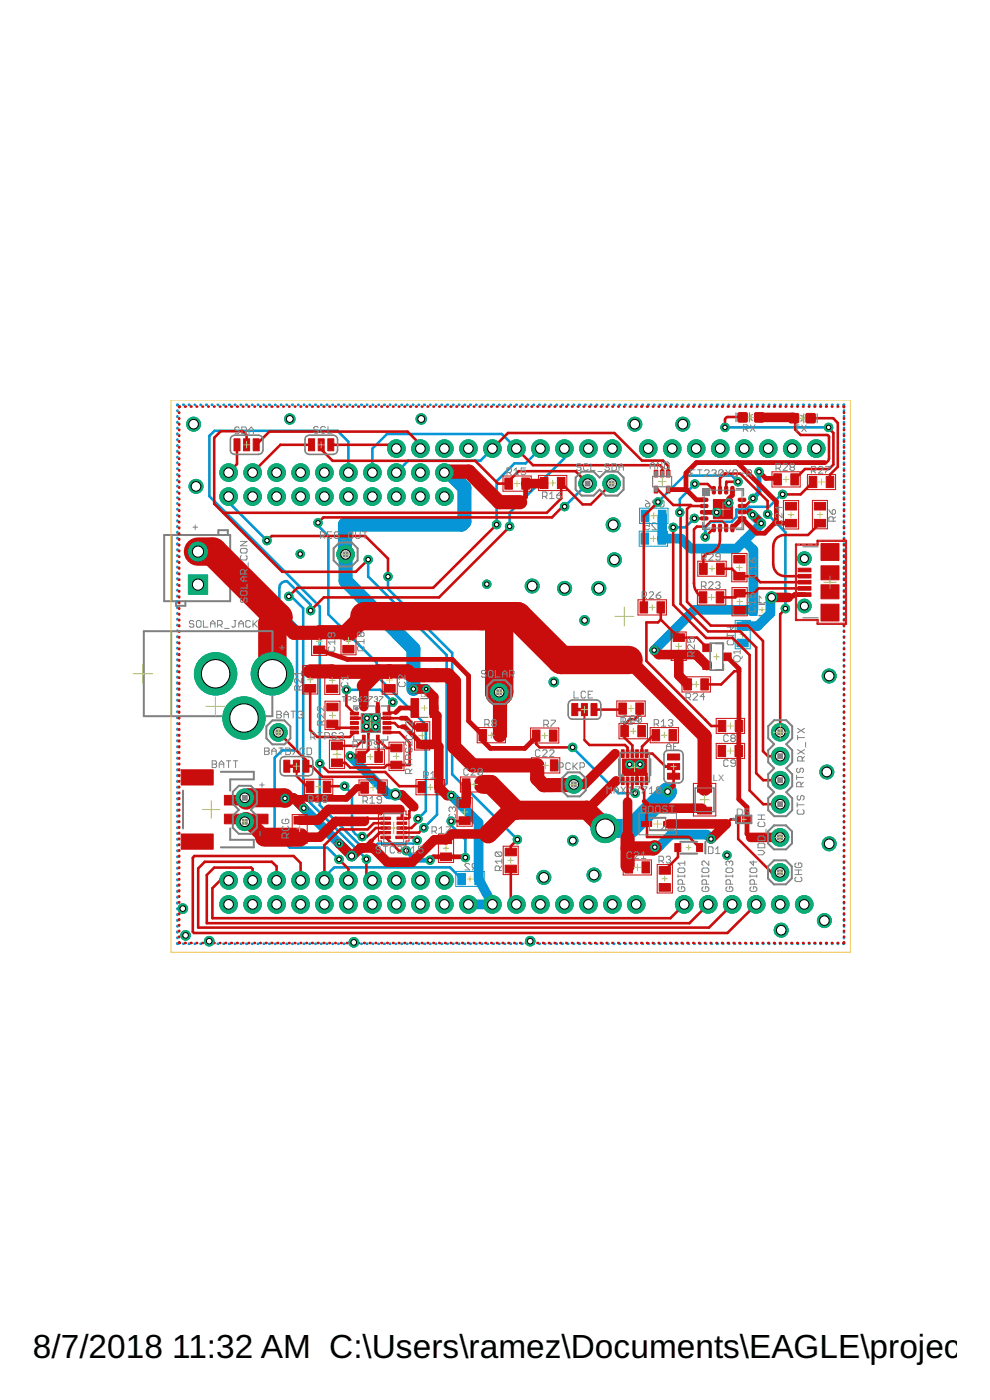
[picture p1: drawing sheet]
<svg xmlns="http://www.w3.org/2000/svg" width="105mm" height="148mm" viewBox="0 0 105 148" stroke-linecap="round" stroke-linejoin="round" font-family="sans-serif">
<defs><g id="words">
<g font-size="3.5">
<text x="3.5" y="143.7">8/7/2018</text>
<text x="18.2" y="143.7">11:32 AM C:\Users\ramez\Documents\EAGLE\projects\v</text>
</g>
<g font-size="1.1" fill="#808080">
<text x="78.4" y="70.2" transform="rotate(-90 78.4 70.2)">Q1</text>
<text x="77.9" y="86.4">D5</text>
</g>
<text font-size="1" fill="#808080" x="75.4" y="82.6">LX</text>
<text font-size=".6" fill="#808080" x="44.5" y="73.7">L2</text>
</g></defs>
<path d="M68.8 57h.6M68.9 54.6h.6M69.2 56.7v.6M69.2 54.3v.6M20.2 61.9h1.6M21 61v1.7M78.3 67.2h.6M78.6 66.9v.6M80.4 64.5h.5M80.6 64.3v.5M49.4 93h.6M49.7 92.7v.6" fill="none" stroke="#afd134" stroke-width=".11"/>
<g fill="none" stroke="#808080" stroke-width=".11">
<path d="M68.2 55.4h.5v.3l-.2-.1-.3 .1v.2l.2 .2h.2l.1-.2M68.3 53.4l.1-.1h.4v.2l-.2 .2h-.2zM68.3 52.9l.5 .4M69.5 55.5l-.2-.1h-.2l-.1 .1v.1l.5 .5h-.5M69.5 53.1l-.1-.2h-.2l-.2 .2v.1l.5 .5h-.5M69.7 55.5l.2-.1h.2l.1 .1v.4l-.1 .2h-.2l-.2-.2M69.8 53.1l.1-.2h.2l.2 .2v.4l-.2 .2h-.2l-.1-.2M77 67v.5M77 67.2h.7l-.3 .3M77.1 67.8l-.1 .1v.2l.1 .1h.5l.1-.1v-.2l-.1-.1M77.3 66.3v.4l.4-.3h-.7M80.1 63.8h.5"/>
<path d="M80.6 63.3l-.3-.2v.7M81.3 63.1v.7h-.4M49.7 91.5l-.1-.1h-.3l-.1 .1v.1l.5 .5h-.5M50.2 91.8l-.2 .3M50.4 91.8h-.3l-.1-.1v-.2l.1-.1h.3v.7"/>
</g>
<path d="M23.7 59.7a.34 .34 0 0 1 .5-.1 .34 .34 0 0 1-.1 .6 .34 .34 0 0 1-.5-.3h.1a.22 .22 0 0 1 .2-.2 .22 .22 0 0 1 .3 .1v.1a.21 .21 0 0 1-.2 .2 .21 .21 0 0 1-.3-.2h-.1z" fill-rule="evenodd" fill="#808080" stroke="#808080" stroke-width=".11"/>
<path d="M17.4 56.6h7v7h-7zM18.2 56.6v7M23.1 56.6v-.5h1v.5M18.6 63.6v.5h1v-.5" fill="none" stroke="#808080" stroke-width=".21"/>
<path d="M80.3 63.9h.6M80.3 65.2h.6" fill="none" stroke="#808080" stroke-width=".17"/>
<path d="M67.6 56.2h3.1v1.6h-3.1zM67.7 53.8h3v1.6h-3zM77.8 65.7h1.6v3h-1.6zM48.2 92.2h3v1.6h-3z" fill="none" stroke="#0696d7" stroke-width=".11"/>
<g fill="#0696d7" stroke="#0696d7" stroke-width=".11">
<path d="M81.1 63.9h.8v1.2h-.8z"/>
<path d="M79.3 63.9h.8v1.2h-.8z"/>
<path d="M78 65.8h1.2v.9h-1.2z"/>
<path d="M78 67.6h1.2v.9h-1.2z"/>
<path d="M69.6 56.4h.8v1.2h-.8z"/>
<path d="M67.8 56.4h.8v1.2h-.8z"/>
<path d="M69.7 54h.8v1.2h-.8z"/>
<path d="M67.9 54h.8v1.2h-.8z"/>
<path d="M50.2 92.4h.9v1.2h-.9z"/>
<path d="M48.5 92.4h.8v1.2h-.8z"/>
</g>
<g fill="none" stroke="#0696d7" stroke-width=".28">
<path d="M18.8 43.4v.1M18.8 44v.1M18.8 44.7h.1M18.8 45.3v.1M18.8 45.9v.1M18.8 46.5v.1M18.8 47.1v.1M18.8 47.7v.1M18.8 48.3v.1M18.8 49h.1M18.8 49.6h.1M18.8 50.2h.1"/>
<path d="M18.8 50.8v.1M18.8 51.4v.1M18.8 52v.1M18.8 52.6v.1M18.8 53.3h.1M18.8 53.9h.1M18.8 54.5h.1M18.8 55.1v.1M18.8 55.7v.1M18.8 56.3v.1M18.8 56.9v.1M18.8 57.5v.1"/>
<path d="M18.8 58.1v.1M18.8 58.8h.1M18.8 59.4v.1M18.8 60v.1M18.8 42.8v.1M19.4 42.8h.1M20 42.8h.1M20.6 42.8h.1M21.2 42.8h.1M21.8 42.8h.1M22.4 42.8h.1M23 42.8h.1"/>
<path d="M23.6 42.8h.1M24.2 52.6v.5l4.1 4.1M24.2 42.8h.1M24.8 42.8h.1M25.5 42.8h.1M26.1 42.8h.1M26.7 42.8h.1M27.3 42.8h.1M27.9 42.8h.1M28.5 42.8h.1M29.1 42.8h.1M29.7 42.8h.1"/>
<path d="M30.3 42.8h.1M30.9 42.8h.1M31.5 42.8h.1M32.2 42.8h.1M32.7 42.8h.1M33.4 42.8h.1M33.7 55.3v.3l1.1 1.1v8.3l5.1 5.1v1.4l5.2 5.2v9.1l-.9 .9M34 42.8h.1M34.6 42.8h.1M35.2 42.8h.1M35.8 42.8h.1M36.4 42.8h.1"/>
<path d="M36.9 50v-3.2l-1.2-1.2h-13l-.5 .5v6.4l11.6 11.7v21l4.4 4.4M37 42.8h.1M37.6 42.8h.1M38.2 42.8h.1M38.8 42.8h.1M39 59.2v1.8l8.3 8.3v13.6l-1.1 1v2.3l-1.3 1.4M39.4 42.8h.1M40 42.8h.1M40.6 42.8h.1M41.3 42.8h.1M41.9 42.8h.1M42.5 42.8h.1"/>
<path d="M43.1 42.8h.1M43.7 42.8h.1M44.3 42.8h.1M44.9 42.8h.1M45.5 42.8h.1M46.1 42.8h.1M46.7 42.8h.1M47.3 42.8h.1M47.9 42.8h.1M48.6 42.8h.1M49.1 42.8h.1M49.8 42.8h.1"/>
<path d="M50.4 42.8h.1M51 42.8h.1M51.6 42.8h.1M52.1 47.5l-1.2 1.2h-7.7l-1.2 1.3M52.2 42.8h.1M52.8 42.8h.1M53.4 42.8h.1M54 42.8h.1M54.6 42.8h.1M54.7 47.5l-1.6-1.6h-12.1l-1.6 1.6v2.5M55.2 42.8h.1M55.8 42.8h.1"/>
<path d="M56.5 42.8h.1M57.1 42.8h.1M57.2 47.5l-1.6 1.5h-1.2l-1.8 1.9v4.6M57.7 42.8h.1M58.3 42.8h.1M58.9 42.8h.1M59 49.3h.1M59 49.3l-5.1 5v1.4M59.5 42.8h.1M59.7 47.5v1l-.7 .8M60.1 42.8h.1M60.7 42.8h.1"/>
<path d="M61.3 42.8h.1M61.9 42.8h.1M62.2 51.2l-2.4 2.4M62.5 42.8h.1M63.1 42.8h.1M63.7 42.8h.1M64.3 42.8h.1M65 42.8h.1M65.6 42.8h.1M66.2 42.8h.1M66.8 42.8h.1M67.4 42.8h.1"/>
<path d="M68 42.8h.1M68.6 42.8h.1M69.2 42.8h.1M69.8 42.8h.1M70.4 42.8h.1M71 42.8h.1M71.6 42.8h.1M72.2 42.8h.1M72.9 42.8h.1M73.5 42.8h.1M73.5 54.9l-1 .9h-1.3M73.5 51.2l-1.6 1.6v1.4"/>
<path d="M74.1 42.8h.1M74.6 56.2h.1M74.7 42.8h.1M75.3 42.8h.1M75.9 42.8h.1M76.5 42.8h.1M76.7 45.2h11M77.1 42.8h.1M77.7 42.8h.1M78.1 51l-.7-.7h-5l-2.8 2.8M78.3 42.8h.1M78.9 42.8h.1"/>
<path d="M79.5 42.8h.1M80.1 42.8h.1M80.8 42.8h.1M81.2 54.4l1.9 1.9v8.1M81.4 42.8h.1M82 42.8h.1M82.6 42.8h.1M82.8 52.3h-.1l-1.3 1.3h-2.2l-.2 .3h-1.1v.8l-.5 .5h-2.2l-.6 .6v1M83.2 42.8h.1M83.8 42.8h.1M84.4 42.8h.1M85 42.8h.1"/>
<path d="M85.6 42.8h.1M86.2 42.8h.1M86.8 42.8h.1M87.4 42.8h.1M88.1 42.8h.1M88.6 42.8h.1M89.3 42.8v.1M89.3 43.4v.1M89.3 44v.1M89.3 44.7h.1M89.3 45.3v.1M89.3 45.9v.1"/>
<path d="M89.3 46.5v.1M89.3 47.1v.1M89.3 47.7v.1M89.3 48.3v.1M89.3 49h.1M89.3 49.6h.1M89.3 50.2h.1M89.3 50.8v.1M89.3 51.4v.1M89.3 52v.1M89.3 52.6v.1M89.3 53.3h.1"/>
<path d="M89.3 53.9h.1M89.3 54.5h.1M89.3 55.1v.1M89.3 55.7v.1M89.3 56.3v.1M89.3 56.9v.1M89.3 57.5v.1M89.3 58.1v.1M89.3 58.8h.1M89.3 59.4v.1M89.3 60v.1M18.8 60.6v.1"/>
<path d="M18.8 61.2v.1M18.8 61.8v.1M18.8 62.4v.1M18.8 63.1h.1M18.8 63.7h.1M18.8 64.3h.1M18.8 64.9v.1M18.8 65.5v.1M18.8 66.1v.1M18.8 66.7v.1M18.8 67.4h.1M18.8 68h.1"/>
<path d="M18.8 68.6h.1M18.8 69.2v.1M18.8 69.8v.1M18.8 70.4v.1M18.8 71v.1M18.8 71.6v.1M18.8 72.2v.1M18.8 72.9h.1M18.8 73.5v.1M18.8 74.1h.1M18.8 74.7v.1M18.8 75.3v.1"/>
<path d="M18.8 75.9v.1M18.8 76.5v.1M18.8 77.2h.1M18.8 77.8h.1M18.8 78.4h.1M18.8 79v.1M18.8 79.6v.1M30.6 63.1h.2l1.3 1.3v19.8l6.7 6.7M32.9 64.6v-.6l-2.5-2.5a.72 .72 0 0 0-.8 .7v2.2l1.8 1.9v13.1h-1.5l-.8 .8v7.9l1.6 1.6h3.9l1.3 1.3M36.7 73h3.6l1.3 1.3M41.1 61v1.3l6.8 6.8v12.9l6.9 6.9M60.6 79.1l4.8 4.8h1.8"/>
<path d="M89.3 60.6v.1M89.3 61.2v.1M89.3 61.8v.1M89.3 62.4v.1M89.3 63.1h.1M89.3 63.7h.1M89.3 64.3h.1M89.3 64.9v.1M89.3 65.5v.1M89.3 66.1v.1M89.3 66.7v.1M89.3 67.4h.1"/>
<path d="M89.3 68h.1M89.3 68.6h.1M89.3 69.2v.1M89.3 69.8v.1M89.3 70.4v.1M89.3 71v.1M89.3 71.6v.1M89.3 72.2v.1M89.3 72.9h.1M89.3 73.5v.1M89.3 74.1h.1M89.3 74.7v.1"/>
<path d="M89.3 75.3v.1M89.3 75.9v.1M89.3 76.5v.1M89.3 77.2h.1M89.3 77.8h.1M89.3 78.4h.1M89.3 79v.1M89.3 79.6v.1M18.8 80.2v.1M18.8 80.8v.1M18.8 81.4v.1M18.8 82v.1"/>
<path d="M18.8 82.7h.1M18.8 83.3v.1M18.8 83.9v.1M18.8 84.5v.1M18.8 85.1v.1M18.8 85.7v.1M18.8 86.3v.1M18.8 87h.1M18.8 87.6h.1M18.8 88.2h.1M18.8 88.8v.1M18.8 89.4v.1"/>
<path d="M18.8 90v.1M18.8 90.6v.1M18.8 91.2v.1M18.8 91.9h.1M18.8 92.5h.1M18.8 93.1v.1M18.8 93.7v.1M18.8 94.3v.1M18.8 94.9v.1M18.8 95.5v.1M18.8 96.1v.1M18.8 96.8h.1"/>
<path d="M18.8 97.4v.1M18.8 98v.1M18.8 98.6v.1M18.8 99.2v.1M18.8 99.8v.1M19.4 99.9h.1M20 99.9h.1M20.6 99.9h.1M21.2 99.9h.1M21.8 99.9h.1M22.4 99.9h.1M23 99.9h.1"/>
<path d="M23.6 99.9h.1M24.2 99.9h.1M24.8 99.9h.1M25.5 99.9h.1M26.1 99.9h.1M26.7 99.9h.1M27.3 99.9h.1M27.9 99.9h.1M28.5 99.9h.1M29.1 99.9h.1M29.7 99.9h.1M30.3 99.9h.1"/>
<path d="M30.9 99.9h.1M31.5 99.9h.1M32.2 99.9h.1M32.7 99.9h.1M33.4 99.9h.1M34 99.9h.1M34.6 99.9h.1M35.2 99.9h.1M35.8 99.9h.1M36.4 99.9h.1M36.5 83.2l.8 .8v3.5a1.05 1.05 0 0 0 1 1M37 99.9h.1"/>
<path d="M37.6 99.9h.1M38.2 99.9h.1M38.2 89.6h.1M38.8 99.9h.1M39.4 99.9h.1M40 99.9h.1M40.6 99.9h.1M41.3 99.9h.1M41.9 99.9h.1M42.5 99.9h.1M43.1 99.9h.1M43.7 99.9h.1"/>
<path d="M44.2 88.9l-.4 .4M44.3 99.9h.1M44.9 99.9h.1M45.5 99.9h.1M46.1 99.9h.1M46.7 99.9h.1M47.3 99.9h.1M47.8 86.9v.5l1.5 1.5v1.9M47.9 99.9h.1M48.6 99.9h.1M48.9 93l-1.3-1.2h-12.2l-1.1 1v.4M49.1 99.9h.1"/>
<path d="M49.8 99.9h.1M50.4 99.9h.1M51 99.9h.1M51.6 99.9h.1M52.2 99.9h.1M52.8 99.9h.1M53.4 99.9h.1M54 99.9h.1M54.6 99.9h.1M55.2 99.9h.1M55.8 99.9h.1M56.5 99.9h.1"/>
<path d="M57.1 99.9h.1M57.7 99.9h.1M58.3 99.9h.1M58.9 99.9h.1M59.5 99.9h.1M60.1 99.9h.1M60.7 99.9h.1M61.3 99.9h.1M61.9 99.9h.1M62.5 99.9h.1M63.1 99.9h.1M63.7 99.9h.1"/>
<path d="M64.3 99.9h.1M65 99.9h.1M65.6 99.9h.1M66.2 99.9h.1M66.8 99.9h.1M67.4 99.9h.1M68 99.9h.1M68.6 99.9h.1M69.2 99.9h.1M69.8 99.9h.1M70.4 99.9h.1M71 99.9h.1"/>
<path d="M71.6 99.9h.1M72.2 99.9h.1M72.9 99.9h.1M73.5 99.9h.1M74.1 99.9h.1M74.7 99.9h.1M75.3 99.9h.1M75.9 99.9h.1M76.5 99.9h.1M77.1 99.9h.1M77.7 99.9h.1M78.3 99.9h.1"/>
<path d="M78.9 99.9h.1M79.5 99.9h.1M80.1 99.9h.1M80.8 99.9h.1M81.4 99.9h.1M82 99.9h.1M82.6 99.9h.1M83.2 99.9h.1M83.8 99.9h.1M84.4 99.9h.1M85 99.9h.1M85.6 99.9h.1"/>
<path d="M86.2 99.9h.1M86.8 99.9h.1M87.4 99.9h.1M88.1 99.9h.1M88.6 99.9h.1M89.3 99.8v.1M89.3 80.2v.1M89.3 80.8v.1M89.3 81.4v.1M89.3 82v.1M89.3 82.7h.1M89.3 83.3v.1"/>
<path d="M89.3 83.9v.1M89.3 84.5v.1M89.3 85.1v.1M89.3 85.7v.1M89.3 86.3v.1M89.3 87h.1M89.3 87.6h.1M89.3 88.2h.1M89.3 88.8v.1M89.3 89.4v.1M89.3 90v.1M89.3 90.6v.1"/>
<path d="M89.3 91.2v.1M89.3 91.9h.1M89.3 92.5h.1M89.3 93.1v.1M89.3 93.7v.1M89.3 94.3v.1M89.3 94.9v.1M89.3 95.5v.1M89.3 96.1v.1M89.3 96.8h.1M89.3 97.4v.1M89.3 98v.1"/>
<path d="M89.3 98.6v.1M89.3 99.2v.1"/>
</g>
<path d="M70.1 54.6l-.1 2.4h2.1l1 1.1h4.9l.8-.9M78.8 57.2l.9 1v6.3h-6.2l-4.3 4.3M79.7 54.5l.9 .9-1.8 1.8M43.8 72.9h1.3M81.7 63.2l-.2 .2v1.5l-1.3 1.4h-1.6M30.2 84.5l.9-.1 6.1 6.2M37.1 80l4 4.1h.7M47.8 84.2l2.9 2.9v5.9l1.4 2.7h-2.5M75.2 88.8l-.4-.5h-3.8l-1.3 1.4h-.4" fill="none" stroke="#0696d7" stroke-width="1"/>
<path d="M70.7 83.8l-3.9 3.9h-2.7" fill="none" stroke="#0696d7" stroke-width="2"/>
<path d="M43.8 89.3h-3.8l-.4 .4h-1.3l-.1-.1" fill="none" stroke="#0696d7" stroke-width=".25"/>
<path d="M47 50h.5l1.6 1.6v3.6l-.2 .3h-12.4l.1 6 7.2 7.2v4.2" fill="none" stroke="#0696d7" stroke-width="1.5"/>
<path d="M80.3 49.9v2.2l-.6 .6M43 90l1 1h1.5" fill="none" stroke="#0696d7" stroke-width=".51"/>
<circle cx="25.9" cy="87" r=".93" fill="#0dab76" stroke="#0dab76" stroke-width=".11"/>
<circle cx="25.9" cy="87" r=".51" fill="#fff" stroke="#000" stroke-width=".11"/>
<circle cx="25.9" cy="84.4" r=".93" fill="#0dab76" stroke="#0dab76" stroke-width=".11"/>
<circle cx="25.9" cy="84.4" r=".51" fill="#fff" stroke="#000" stroke-width=".11"/>
<circle cx="85.1" cy="64.1" r=".72" fill="#0dab76" stroke="#0dab76" stroke-width=".11"/>
<circle cx="85.1" cy="64.1" r=".42" fill="#fff" stroke="#000" stroke-width=".11"/>
<circle cx="85.1" cy="59.1" r=".72" fill="#0dab76" stroke="#0dab76" stroke-width=".11"/>
<circle cx="85.1" cy="59.1" r=".42" fill="#fff" stroke="#000" stroke-width=".11"/>
<circle cx="36.6" cy="58.7" r=".93" fill="#0dab76" stroke="#0dab76" stroke-width=".11"/>
<circle cx="36.6" cy="58.7" r=".51" fill="#fff" stroke="#000" stroke-width=".11"/>
<path d="M19.9 60.9h2.1v2h-2.1z" fill="#0dab76" stroke="#0dab76" stroke-width=".11"/>
<circle cx="21" cy="61.9" r=".59" fill="#fff" stroke="#000" stroke-width=".11"/>
<circle cx="21" cy="58.4" r="1.02" fill="#0dab76" stroke="#0dab76" stroke-width=".11"/>
<circle cx="21" cy="58.4" r=".59" fill="#fff" stroke="#000" stroke-width=".11"/>
<circle cx="28.8" cy="71.3" r="2.24" fill="#0dab76" stroke="#0dab76" stroke-width=".11"/>
<circle cx="28.8" cy="71.3" r="1.5" fill="#fff" stroke="#000" stroke-width=".11"/>
<circle cx="22.8" cy="71.3" r="2.24" fill="#0dab76" stroke="#0dab76" stroke-width=".11"/>
<circle cx="22.8" cy="71.3" r="1.5" fill="#fff" stroke="#000" stroke-width=".11"/>
<circle cx="25.8" cy="76" r="2.24" fill="#0dab76" stroke="#0dab76" stroke-width=".11"/>
<circle cx="25.8" cy="76" r="1.5" fill="#fff" stroke="#000" stroke-width=".11"/>
<circle cx="42" cy="47.5" r=".93" fill="#0dab76" stroke="#0dab76" stroke-width=".11"/>
<circle cx="42" cy="47.5" r=".51" fill="#fff" stroke="#000" stroke-width=".11"/>
<circle cx="44.5" cy="47.5" r=".93" fill="#0dab76" stroke="#0dab76" stroke-width=".11"/>
<circle cx="44.5" cy="47.5" r=".51" fill="#fff" stroke="#000" stroke-width=".11"/>
<circle cx="47" cy="47.5" r=".93" fill="#0dab76" stroke="#0dab76" stroke-width=".11"/>
<circle cx="47" cy="47.5" r=".51" fill="#fff" stroke="#000" stroke-width=".11"/>
<circle cx="49.6" cy="47.5" r=".93" fill="#0dab76" stroke="#0dab76" stroke-width=".11"/>
<circle cx="49.6" cy="47.5" r=".51" fill="#fff" stroke="#000" stroke-width=".11"/>
<circle cx="52.1" cy="47.5" r=".93" fill="#0dab76" stroke="#0dab76" stroke-width=".11"/>
<circle cx="52.1" cy="47.5" r=".51" fill="#fff" stroke="#000" stroke-width=".11"/>
<circle cx="54.7" cy="47.5" r=".93" fill="#0dab76" stroke="#0dab76" stroke-width=".11"/>
<circle cx="54.7" cy="47.5" r=".51" fill="#fff" stroke="#000" stroke-width=".11"/>
<circle cx="57.2" cy="47.5" r=".93" fill="#0dab76" stroke="#0dab76" stroke-width=".11"/>
<circle cx="57.2" cy="47.5" r=".51" fill="#fff" stroke="#000" stroke-width=".11"/>
<circle cx="59.7" cy="47.5" r=".93" fill="#0dab76" stroke="#0dab76" stroke-width=".11"/>
<circle cx="59.7" cy="47.5" r=".51" fill="#fff" stroke="#000" stroke-width=".11"/>
<circle cx="62.3" cy="47.5" r=".93" fill="#0dab76" stroke="#0dab76" stroke-width=".11"/>
<circle cx="62.3" cy="47.5" r=".51" fill="#fff" stroke="#000" stroke-width=".11"/>
<circle cx="64.8" cy="47.5" r=".93" fill="#0dab76" stroke="#0dab76" stroke-width=".11"/>
<circle cx="64.8" cy="47.5" r=".51" fill="#fff" stroke="#000" stroke-width=".11"/>
<circle cx="68.6" cy="47.5" r=".93" fill="#0dab76" stroke="#0dab76" stroke-width=".11"/>
<circle cx="68.6" cy="47.5" r=".51" fill="#fff" stroke="#000" stroke-width=".11"/>
<circle cx="71.1" cy="47.5" r=".93" fill="#0dab76" stroke="#0dab76" stroke-width=".11"/>
<circle cx="71.1" cy="47.5" r=".51" fill="#fff" stroke="#000" stroke-width=".11"/>
<circle cx="73.7" cy="47.5" r=".93" fill="#0dab76" stroke="#0dab76" stroke-width=".11"/>
<circle cx="73.7" cy="47.5" r=".51" fill="#fff" stroke="#000" stroke-width=".11"/>
<circle cx="76.2" cy="47.5" r=".93" fill="#0dab76" stroke="#0dab76" stroke-width=".11"/>
<circle cx="76.2" cy="47.5" r=".51" fill="#fff" stroke="#000" stroke-width=".11"/>
<circle cx="78.8" cy="47.5" r=".93" fill="#0dab76" stroke="#0dab76" stroke-width=".11"/>
<circle cx="78.8" cy="47.5" r=".51" fill="#fff" stroke="#000" stroke-width=".11"/>
<circle cx="81.3" cy="47.5" r=".93" fill="#0dab76" stroke="#0dab76" stroke-width=".11"/>
<circle cx="81.3" cy="47.5" r=".51" fill="#fff" stroke="#000" stroke-width=".11"/>
<circle cx="83.8" cy="47.5" r=".93" fill="#0dab76" stroke="#0dab76" stroke-width=".11"/>
<circle cx="83.8" cy="47.5" r=".51" fill="#fff" stroke="#000" stroke-width=".11"/>
<circle cx="86.4" cy="47.5" r=".93" fill="#0dab76" stroke="#0dab76" stroke-width=".11"/>
<circle cx="86.4" cy="47.5" r=".51" fill="#fff" stroke="#000" stroke-width=".11"/>
<circle cx="49.6" cy="95.7" r=".93" fill="#0dab76" stroke="#0dab76" stroke-width=".11"/>
<circle cx="49.6" cy="95.7" r=".51" fill="#fff" stroke="#000" stroke-width=".11"/>
<circle cx="52.1" cy="95.7" r=".93" fill="#0dab76" stroke="#0dab76" stroke-width=".11"/>
<circle cx="52.1" cy="95.7" r=".51" fill="#fff" stroke="#000" stroke-width=".11"/>
<circle cx="54.7" cy="95.7" r=".93" fill="#0dab76" stroke="#0dab76" stroke-width=".11"/>
<circle cx="54.7" cy="95.7" r=".51" fill="#fff" stroke="#000" stroke-width=".11"/>
<circle cx="57.2" cy="95.7" r=".93" fill="#0dab76" stroke="#0dab76" stroke-width=".11"/>
<circle cx="57.2" cy="95.7" r=".51" fill="#fff" stroke="#000" stroke-width=".11"/>
<circle cx="59.7" cy="95.7" r=".93" fill="#0dab76" stroke="#0dab76" stroke-width=".11"/>
<circle cx="59.7" cy="95.7" r=".51" fill="#fff" stroke="#000" stroke-width=".11"/>
<circle cx="62.3" cy="95.7" r=".93" fill="#0dab76" stroke="#0dab76" stroke-width=".11"/>
<circle cx="62.3" cy="95.7" r=".51" fill="#fff" stroke="#000" stroke-width=".11"/>
<circle cx="64.8" cy="95.7" r=".93" fill="#0dab76" stroke="#0dab76" stroke-width=".11"/>
<circle cx="64.8" cy="95.7" r=".51" fill="#fff" stroke="#000" stroke-width=".11"/>
<circle cx="67.3" cy="95.7" r=".93" fill="#0dab76" stroke="#0dab76" stroke-width=".11"/>
<circle cx="67.3" cy="95.7" r=".51" fill="#fff" stroke="#000" stroke-width=".11"/>
<circle cx="72.4" cy="95.7" r=".93" fill="#0dab76" stroke="#0dab76" stroke-width=".11"/>
<circle cx="72.4" cy="95.7" r=".51" fill="#fff" stroke="#000" stroke-width=".11"/>
<circle cx="75" cy="95.7" r=".93" fill="#0dab76" stroke="#0dab76" stroke-width=".11"/>
<circle cx="75" cy="95.7" r=".51" fill="#fff" stroke="#000" stroke-width=".11"/>
<circle cx="77.5" cy="95.7" r=".93" fill="#0dab76" stroke="#0dab76" stroke-width=".11"/>
<circle cx="77.5" cy="95.7" r=".51" fill="#fff" stroke="#000" stroke-width=".11"/>
<circle cx="80" cy="95.7" r=".93" fill="#0dab76" stroke="#0dab76" stroke-width=".11"/>
<circle cx="80" cy="95.7" r=".51" fill="#fff" stroke="#000" stroke-width=".11"/>
<circle cx="82.6" cy="95.7" r=".93" fill="#0dab76" stroke="#0dab76" stroke-width=".11"/>
<circle cx="82.6" cy="95.7" r=".51" fill="#fff" stroke="#000" stroke-width=".11"/>
<circle cx="85.1" cy="95.7" r=".93" fill="#0dab76" stroke="#0dab76" stroke-width=".11"/>
<circle cx="85.1" cy="95.7" r=".51" fill="#fff" stroke="#000" stroke-width=".11"/>
<circle cx="29.3" cy="95.7" r=".93" fill="#0dab76" stroke="#0dab76" stroke-width=".11"/>
<circle cx="29.3" cy="95.7" r=".51" fill="#fff" stroke="#000" stroke-width=".11"/>
<circle cx="29.3" cy="93.2" r=".93" fill="#0dab76" stroke="#0dab76" stroke-width=".11"/>
<circle cx="29.3" cy="93.2" r=".51" fill="#fff" stroke="#000" stroke-width=".11"/>
<circle cx="29.3" cy="52.6" r=".93" fill="#0dab76" stroke="#0dab76" stroke-width=".11"/>
<circle cx="29.3" cy="52.6" r=".51" fill="#fff" stroke="#000" stroke-width=".11"/>
<circle cx="26.7" cy="95.7" r=".93" fill="#0dab76" stroke="#0dab76" stroke-width=".11"/>
<circle cx="26.7" cy="95.7" r=".51" fill="#fff" stroke="#000" stroke-width=".11"/>
<circle cx="24.2" cy="95.7" r=".93" fill="#0dab76" stroke="#0dab76" stroke-width=".11"/>
<circle cx="24.2" cy="95.7" r=".51" fill="#fff" stroke="#000" stroke-width=".11"/>
<circle cx="24.2" cy="93.2" r=".93" fill="#0dab76" stroke="#0dab76" stroke-width=".11"/>
<circle cx="24.2" cy="93.2" r=".51" fill="#fff" stroke="#000" stroke-width=".11"/>
<circle cx="26.7" cy="93.2" r=".93" fill="#0dab76" stroke="#0dab76" stroke-width=".11"/>
<circle cx="26.7" cy="93.2" r=".51" fill="#fff" stroke="#000" stroke-width=".11"/>
<circle cx="31.8" cy="93.2" r=".93" fill="#0dab76" stroke="#0dab76" stroke-width=".11"/>
<circle cx="31.8" cy="93.2" r=".51" fill="#fff" stroke="#000" stroke-width=".11"/>
<circle cx="34.3" cy="93.2" r=".93" fill="#0dab76" stroke="#0dab76" stroke-width=".11"/>
<circle cx="34.3" cy="93.2" r=".51" fill="#fff" stroke="#000" stroke-width=".11"/>
<circle cx="36.9" cy="93.2" r=".93" fill="#0dab76" stroke="#0dab76" stroke-width=".11"/>
<circle cx="36.9" cy="93.2" r=".51" fill="#fff" stroke="#000" stroke-width=".11"/>
<circle cx="39.4" cy="93.2" r=".93" fill="#0dab76" stroke="#0dab76" stroke-width=".11"/>
<circle cx="39.4" cy="93.2" r=".51" fill="#fff" stroke="#000" stroke-width=".11"/>
<circle cx="42" cy="93.2" r=".93" fill="#0dab76" stroke="#0dab76" stroke-width=".11"/>
<circle cx="42" cy="93.2" r=".51" fill="#fff" stroke="#000" stroke-width=".11"/>
<circle cx="44.5" cy="93.2" r=".93" fill="#0dab76" stroke="#0dab76" stroke-width=".11"/>
<circle cx="44.5" cy="93.2" r=".51" fill="#fff" stroke="#000" stroke-width=".11"/>
<circle cx="47" cy="93.2" r=".93" fill="#0dab76" stroke="#0dab76" stroke-width=".11"/>
<circle cx="47" cy="93.2" r=".51" fill="#fff" stroke="#000" stroke-width=".11"/>
<circle cx="47" cy="95.7" r=".93" fill="#0dab76" stroke="#0dab76" stroke-width=".11"/>
<circle cx="47" cy="95.7" r=".51" fill="#fff" stroke="#000" stroke-width=".11"/>
<circle cx="44.5" cy="95.7" r=".93" fill="#0dab76" stroke="#0dab76" stroke-width=".11"/>
<circle cx="44.5" cy="95.7" r=".51" fill="#fff" stroke="#000" stroke-width=".11"/>
<circle cx="42" cy="95.7" r=".93" fill="#0dab76" stroke="#0dab76" stroke-width=".11"/>
<circle cx="42" cy="95.7" r=".51" fill="#fff" stroke="#000" stroke-width=".11"/>
<circle cx="39.4" cy="95.7" r=".93" fill="#0dab76" stroke="#0dab76" stroke-width=".11"/>
<circle cx="39.4" cy="95.7" r=".51" fill="#fff" stroke="#000" stroke-width=".11"/>
<circle cx="36.9" cy="95.7" r=".93" fill="#0dab76" stroke="#0dab76" stroke-width=".11"/>
<circle cx="36.9" cy="95.7" r=".51" fill="#fff" stroke="#000" stroke-width=".11"/>
<circle cx="34.3" cy="95.7" r=".93" fill="#0dab76" stroke="#0dab76" stroke-width=".11"/>
<circle cx="34.3" cy="95.7" r=".51" fill="#fff" stroke="#000" stroke-width=".11"/>
<circle cx="31.8" cy="95.7" r=".93" fill="#0dab76" stroke="#0dab76" stroke-width=".11"/>
<circle cx="31.8" cy="95.7" r=".51" fill="#fff" stroke="#000" stroke-width=".11"/>
<circle cx="24.2" cy="50" r=".93" fill="#0dab76" stroke="#0dab76" stroke-width=".11"/>
<circle cx="24.2" cy="50" r=".51" fill="#fff" stroke="#000" stroke-width=".11"/>
<circle cx="26.7" cy="50" r=".93" fill="#0dab76" stroke="#0dab76" stroke-width=".11"/>
<circle cx="26.7" cy="50" r=".51" fill="#fff" stroke="#000" stroke-width=".11"/>
<circle cx="29.3" cy="50" r=".93" fill="#0dab76" stroke="#0dab76" stroke-width=".11"/>
<circle cx="29.3" cy="50" r=".51" fill="#fff" stroke="#000" stroke-width=".11"/>
<circle cx="31.8" cy="50" r=".93" fill="#0dab76" stroke="#0dab76" stroke-width=".11"/>
<circle cx="31.8" cy="50" r=".51" fill="#fff" stroke="#000" stroke-width=".11"/>
<circle cx="31.8" cy="52.6" r=".93" fill="#0dab76" stroke="#0dab76" stroke-width=".11"/>
<circle cx="31.8" cy="52.6" r=".51" fill="#fff" stroke="#000" stroke-width=".11"/>
<circle cx="34.3" cy="52.6" r=".93" fill="#0dab76" stroke="#0dab76" stroke-width=".11"/>
<circle cx="34.3" cy="52.6" r=".51" fill="#fff" stroke="#000" stroke-width=".11"/>
<circle cx="34.3" cy="50" r=".93" fill="#0dab76" stroke="#0dab76" stroke-width=".11"/>
<circle cx="34.3" cy="50" r=".51" fill="#fff" stroke="#000" stroke-width=".11"/>
<circle cx="36.9" cy="52.6" r=".93" fill="#0dab76" stroke="#0dab76" stroke-width=".11"/>
<circle cx="36.9" cy="52.6" r=".51" fill="#fff" stroke="#000" stroke-width=".11"/>
<circle cx="36.9" cy="50" r=".93" fill="#0dab76" stroke="#0dab76" stroke-width=".11"/>
<circle cx="36.9" cy="50" r=".51" fill="#fff" stroke="#000" stroke-width=".11"/>
<circle cx="39.4" cy="52.6" r=".93" fill="#0dab76" stroke="#0dab76" stroke-width=".11"/>
<circle cx="39.4" cy="52.6" r=".51" fill="#fff" stroke="#000" stroke-width=".11"/>
<circle cx="39.4" cy="50" r=".93" fill="#0dab76" stroke="#0dab76" stroke-width=".11"/>
<circle cx="39.4" cy="50" r=".51" fill="#fff" stroke="#000" stroke-width=".11"/>
<circle cx="42" cy="50" r=".93" fill="#0dab76" stroke="#0dab76" stroke-width=".11"/>
<circle cx="42" cy="50" r=".51" fill="#fff" stroke="#000" stroke-width=".11"/>
<circle cx="42" cy="52.6" r=".93" fill="#0dab76" stroke="#0dab76" stroke-width=".11"/>
<circle cx="42" cy="52.6" r=".51" fill="#fff" stroke="#000" stroke-width=".11"/>
<circle cx="44.5" cy="52.6" r=".93" fill="#0dab76" stroke="#0dab76" stroke-width=".11"/>
<circle cx="44.5" cy="52.6" r=".51" fill="#fff" stroke="#000" stroke-width=".11"/>
<circle cx="44.5" cy="50" r=".93" fill="#0dab76" stroke="#0dab76" stroke-width=".11"/>
<circle cx="44.5" cy="50" r=".51" fill="#fff" stroke="#000" stroke-width=".11"/>
<circle cx="47" cy="50" r=".93" fill="#0dab76" stroke="#0dab76" stroke-width=".11"/>
<circle cx="47" cy="50" r=".51" fill="#fff" stroke="#000" stroke-width=".11"/>
<circle cx="47" cy="52.6" r=".93" fill="#0dab76" stroke="#0dab76" stroke-width=".11"/>
<circle cx="47" cy="52.6" r=".51" fill="#fff" stroke="#000" stroke-width=".11"/>
<circle cx="26.7" cy="52.6" r=".93" fill="#0dab76" stroke="#0dab76" stroke-width=".11"/>
<circle cx="26.7" cy="52.6" r=".51" fill="#fff" stroke="#000" stroke-width=".11"/>
<circle cx="24.2" cy="52.6" r=".93" fill="#0dab76" stroke="#0dab76" stroke-width=".11"/>
<circle cx="24.2" cy="52.6" r=".51" fill="#fff" stroke="#000" stroke-width=".11"/>
<circle cx="60.7" cy="83" r=".93" fill="#0dab76" stroke="#0dab76" stroke-width=".11"/>
<circle cx="60.7" cy="83" r=".51" fill="#fff" stroke="#000" stroke-width=".11"/>
<circle cx="52.8" cy="73.3" r=".93" fill="#0dab76" stroke="#0dab76" stroke-width=".11"/>
<circle cx="52.8" cy="73.3" r=".51" fill="#fff" stroke="#000" stroke-width=".11"/>
<circle cx="82.5" cy="92.3" r=".93" fill="#0dab76" stroke="#0dab76" stroke-width=".11"/>
<circle cx="82.5" cy="92.3" r=".51" fill="#fff" stroke="#000" stroke-width=".11"/>
<circle cx="82.6" cy="77.5" r=".93" fill="#0dab76" stroke="#0dab76" stroke-width=".11"/>
<circle cx="82.6" cy="77.5" r=".51" fill="#fff" stroke="#000" stroke-width=".11"/>
<circle cx="82.6" cy="80" r=".93" fill="#0dab76" stroke="#0dab76" stroke-width=".11"/>
<circle cx="82.6" cy="80" r=".51" fill="#fff" stroke="#000" stroke-width=".11"/>
<circle cx="82.6" cy="82.6" r=".93" fill="#0dab76" stroke="#0dab76" stroke-width=".11"/>
<circle cx="82.6" cy="82.6" r=".51" fill="#fff" stroke="#000" stroke-width=".11"/>
<circle cx="82.6" cy="85.1" r=".93" fill="#0dab76" stroke="#0dab76" stroke-width=".11"/>
<circle cx="82.6" cy="85.1" r=".51" fill="#fff" stroke="#000" stroke-width=".11"/>
<circle cx="64.7" cy="51.2" r=".93" fill="#0dab76" stroke="#0dab76" stroke-width=".11"/>
<circle cx="64.7" cy="51.2" r=".51" fill="#fff" stroke="#000" stroke-width=".11"/>
<circle cx="62.2" cy="51.2" r=".93" fill="#0dab76" stroke="#0dab76" stroke-width=".11"/>
<circle cx="62.2" cy="51.2" r=".51" fill="#fff" stroke="#000" stroke-width=".11"/>
<circle cx="82.5" cy="88.6" r=".93" fill="#0dab76" stroke="#0dab76" stroke-width=".11"/>
<circle cx="82.5" cy="88.6" r=".51" fill="#fff" stroke="#000" stroke-width=".11"/>
<circle cx="29.5" cy="77.5" r=".93" fill="#0dab76" stroke="#0dab76" stroke-width=".11"/>
<circle cx="29.5" cy="77.5" r=".51" fill="#fff" stroke="#000" stroke-width=".11"/>
<circle cx="76.9" cy="90.5" r=".44" fill="#0dab76" stroke="#0dab76" stroke-width=".11"/>
<circle cx="76.9" cy="90.5" r=".23" fill="#fff" stroke="#000" stroke-width=".11"/>
<circle cx="51.5" cy="61.8" r=".44" fill="#0dab76" stroke="#0dab76" stroke-width=".11"/>
<circle cx="51.5" cy="61.8" r=".23" fill="#fff" stroke="#000" stroke-width=".11"/>
<circle cx="31.8" cy="58.6" r=".44" fill="#0dab76" stroke="#0dab76" stroke-width=".11"/>
<circle cx="31.8" cy="58.6" r=".23" fill="#fff" stroke="#000" stroke-width=".11"/>
<circle cx="38.8" cy="76" r=".44" fill="#0dab76" stroke="#0dab76" stroke-width=".11"/>
<circle cx="38.8" cy="76" r=".23" fill="#fff" stroke="#000" stroke-width=".11"/>
<circle cx="39.8" cy="76" r=".44" fill="#0dab76" stroke="#0dab76" stroke-width=".11"/>
<circle cx="39.8" cy="76" r=".23" fill="#fff" stroke="#000" stroke-width=".11"/>
<circle cx="39.8" cy="76.9" r=".44" fill="#0dab76" stroke="#0dab76" stroke-width=".11"/>
<circle cx="39.8" cy="76.9" r=".23" fill="#fff" stroke="#000" stroke-width=".11"/>
<circle cx="38.8" cy="76.9" r=".44" fill="#0dab76" stroke="#0dab76" stroke-width=".11"/>
<circle cx="38.8" cy="76.9" r=".23" fill="#fff" stroke="#000" stroke-width=".11"/>
<circle cx="66.6" cy="80.9" r=".44" fill="#0dab76" stroke="#0dab76" stroke-width=".11"/>
<circle cx="66.6" cy="80.9" r=".23" fill="#fff" stroke="#000" stroke-width=".11"/>
<circle cx="67.7" cy="80.9" r=".44" fill="#0dab76" stroke="#0dab76" stroke-width=".11"/>
<circle cx="67.7" cy="80.9" r=".23" fill="#fff" stroke="#000" stroke-width=".11"/>
<circle cx="77.1" cy="53.2" r=".44" fill="#0dab76" stroke="#0dab76" stroke-width=".11"/>
<circle cx="77.1" cy="53.2" r=".23" fill="#fff" stroke="#000" stroke-width=".11"/>
<circle cx="75.8" cy="54.2" r=".44" fill="#0dab76" stroke="#0dab76" stroke-width=".11"/>
<circle cx="75.8" cy="54.2" r=".23" fill="#fff" stroke="#000" stroke-width=".11"/>
<circle cx="37.1" cy="80" r=".44" fill="#0dab76" stroke="#0dab76" stroke-width=".11"/>
<circle cx="37.1" cy="80" r=".23" fill="#fff" stroke="#000" stroke-width=".11"/>
<circle cx="41.8" cy="84.1" r=".59" fill="#0dab76" stroke="#0dab76" stroke-width=".11"/>
<circle cx="41.8" cy="84.1" r=".4" fill="#fff" stroke="#000" stroke-width=".11"/>
<circle cx="36.7" cy="73" r=".44" fill="#0dab76" stroke="#0dab76" stroke-width=".11"/>
<circle cx="36.7" cy="73" r=".23" fill="#fff" stroke="#000" stroke-width=".11"/>
<circle cx="41.6" cy="74.3" r=".44" fill="#0dab76" stroke="#0dab76" stroke-width=".11"/>
<circle cx="41.6" cy="74.3" r=".23" fill="#fff" stroke="#000" stroke-width=".11"/>
<circle cx="81.7" cy="63.2" r=".59" fill="#0dab76" stroke="#0dab76" stroke-width=".11"/>
<circle cx="81.7" cy="63.2" r=".4" fill="#fff" stroke="#000" stroke-width=".11"/>
<circle cx="79.7" cy="54.5" r=".44" fill="#0dab76" stroke="#0dab76" stroke-width=".11"/>
<circle cx="79.7" cy="54.5" r=".23" fill="#fff" stroke="#000" stroke-width=".11"/>
<circle cx="69.2" cy="68.8" r=".44" fill="#0dab76" stroke="#0dab76" stroke-width=".11"/>
<circle cx="69.2" cy="68.8" r=".23" fill="#fff" stroke="#000" stroke-width=".11"/>
<circle cx="80.6" cy="55.4" r=".44" fill="#0dab76" stroke="#0dab76" stroke-width=".11"/>
<circle cx="80.6" cy="55.4" r=".23" fill="#fff" stroke="#000" stroke-width=".11"/>
<circle cx="69.6" cy="53.1" r=".44" fill="#0dab76" stroke="#0dab76" stroke-width=".11"/>
<circle cx="69.6" cy="53.1" r=".23" fill="#fff" stroke="#000" stroke-width=".11"/>
<circle cx="78.1" cy="51" r=".44" fill="#0dab76" stroke="#0dab76" stroke-width=".11"/>
<circle cx="78.1" cy="51" r=".23" fill="#fff" stroke="#000" stroke-width=".11"/>
<circle cx="60.6" cy="79.1" r=".44" fill="#0dab76" stroke="#0dab76" stroke-width=".11"/>
<circle cx="60.6" cy="79.1" r=".23" fill="#fff" stroke="#000" stroke-width=".11"/>
<circle cx="67.2" cy="83.9" r=".44" fill="#0dab76" stroke="#0dab76" stroke-width=".11"/>
<circle cx="67.2" cy="83.9" r=".23" fill="#fff" stroke="#000" stroke-width=".11"/>
<circle cx="30.2" cy="84.5" r=".44" fill="#0dab76" stroke="#0dab76" stroke-width=".11"/>
<circle cx="30.2" cy="84.5" r=".23" fill="#fff" stroke="#000" stroke-width=".11"/>
<circle cx="32.2" cy="85.5" r=".44" fill="#0dab76" stroke="#0dab76" stroke-width=".11"/>
<circle cx="32.2" cy="85.5" r=".23" fill="#fff" stroke="#000" stroke-width=".11"/>
<circle cx="35.9" cy="89.3" r=".38" fill="#0dab76" stroke="#0dab76" stroke-width=".11"/>
<circle cx="35.9" cy="89.3" r=".17" fill="#fff" stroke="#000" stroke-width=".11"/>
<circle cx="37.2" cy="90.6" r=".53" fill="#0dab76" stroke="#0dab76" stroke-width=".11"/>
<circle cx="37.2" cy="90.6" r=".32" fill="#fff" stroke="#000" stroke-width=".11"/>
<circle cx="64.1" cy="87.7" r="1.5" fill="#0dab76" stroke="#0dab76" stroke-width=".11"/>
<circle cx="64.1" cy="87.7" r=".99" fill="#fff" stroke="#000" stroke-width=".11"/>
<circle cx="70.7" cy="83.8" r=".51" fill="#0dab76" stroke="#0dab76" stroke-width=".11"/>
<circle cx="70.7" cy="83.8" r=".3" fill="#fff" stroke="#000" stroke-width=".11"/>
<circle cx="33.7" cy="55.3" r=".44" fill="#0dab76" stroke="#0dab76" stroke-width=".11"/>
<circle cx="33.7" cy="55.3" r=".23" fill="#fff" stroke="#000" stroke-width=".11"/>
<circle cx="59.8" cy="53.6" r=".44" fill="#0dab76" stroke="#0dab76" stroke-width=".11"/>
<circle cx="59.8" cy="53.6" r=".23" fill="#fff" stroke="#000" stroke-width=".11"/>
<circle cx="44.2" cy="86.7" r=".44" fill="#0dab76" stroke="#0dab76" stroke-width=".11"/>
<circle cx="44.2" cy="86.7" r=".23" fill="#fff" stroke="#000" stroke-width=".11"/>
<circle cx="44.9" cy="87.6" r=".44" fill="#0dab76" stroke="#0dab76" stroke-width=".11"/>
<circle cx="44.9" cy="87.6" r=".23" fill="#fff" stroke="#000" stroke-width=".11"/>
<circle cx="39" cy="59.2" r=".44" fill="#0dab76" stroke="#0dab76" stroke-width=".11"/>
<circle cx="39" cy="59.2" r=".23" fill="#fff" stroke="#000" stroke-width=".11"/>
<circle cx="44.2" cy="88.9" r=".44" fill="#0dab76" stroke="#0dab76" stroke-width=".11"/>
<circle cx="44.2" cy="88.9" r=".23" fill="#fff" stroke="#000" stroke-width=".11"/>
<circle cx="33.8" cy="80.8" r=".44" fill="#0dab76" stroke="#0dab76" stroke-width=".11"/>
<circle cx="33.8" cy="80.8" r=".23" fill="#fff" stroke="#000" stroke-width=".11"/>
<circle cx="36.5" cy="83.2" r=".44" fill="#0dab76" stroke="#0dab76" stroke-width=".11"/>
<circle cx="36.5" cy="83.2" r=".23" fill="#fff" stroke="#000" stroke-width=".11"/>
<circle cx="38.3" cy="88.5" r=".44" fill="#0dab76" stroke="#0dab76" stroke-width=".11"/>
<circle cx="38.3" cy="88.5" r=".23" fill="#fff" stroke="#000" stroke-width=".11"/>
<circle cx="52.6" cy="55.5" r=".44" fill="#0dab76" stroke="#0dab76" stroke-width=".11"/>
<circle cx="52.6" cy="55.5" r=".23" fill="#fff" stroke="#000" stroke-width=".11"/>
<circle cx="30.6" cy="63.1" r=".44" fill="#0dab76" stroke="#0dab76" stroke-width=".11"/>
<circle cx="30.6" cy="63.1" r=".23" fill="#fff" stroke="#000" stroke-width=".11"/>
<circle cx="38.8" cy="90.9" r=".44" fill="#0dab76" stroke="#0dab76" stroke-width=".11"/>
<circle cx="38.8" cy="90.9" r=".23" fill="#fff" stroke="#000" stroke-width=".11"/>
<circle cx="35.9" cy="91" r=".44" fill="#0dab76" stroke="#0dab76" stroke-width=".11"/>
<circle cx="35.9" cy="91" r=".23" fill="#fff" stroke="#000" stroke-width=".11"/>
<circle cx="53.9" cy="55.7" r=".44" fill="#0dab76" stroke="#0dab76" stroke-width=".11"/>
<circle cx="53.9" cy="55.7" r=".23" fill="#fff" stroke="#000" stroke-width=".11"/>
<circle cx="32.9" cy="64.6" r=".44" fill="#0dab76" stroke="#0dab76" stroke-width=".11"/>
<circle cx="32.9" cy="64.6" r=".23" fill="#fff" stroke="#000" stroke-width=".11"/>
<circle cx="47.8" cy="84.2" r=".44" fill="#0dab76" stroke="#0dab76" stroke-width=".11"/>
<circle cx="47.8" cy="84.2" r=".23" fill="#fff" stroke="#000" stroke-width=".11"/>
<circle cx="43.8" cy="72.9" r=".44" fill="#0dab76" stroke="#0dab76" stroke-width=".11"/>
<circle cx="43.8" cy="72.9" r=".23" fill="#fff" stroke="#000" stroke-width=".11"/>
<circle cx="45.1" cy="72.9" r=".38" fill="#0dab76" stroke="#0dab76" stroke-width=".11"/>
<circle cx="45.1" cy="72.9" r=".17" fill="#fff" stroke="#000" stroke-width=".11"/>
<circle cx="41.1" cy="61" r=".44" fill="#0dab76" stroke="#0dab76" stroke-width=".11"/>
<circle cx="41.1" cy="61" r=".23" fill="#fff" stroke="#000" stroke-width=".11"/>
<circle cx="28.3" cy="57.2" r=".44" fill="#0dab76" stroke="#0dab76" stroke-width=".11"/>
<circle cx="28.3" cy="57.2" r=".23" fill="#fff" stroke="#000" stroke-width=".11"/>
<circle cx="54.8" cy="88.9" r=".44" fill="#0dab76" stroke="#0dab76" stroke-width=".11"/>
<circle cx="54.8" cy="88.9" r=".23" fill="#fff" stroke="#000" stroke-width=".11"/>
<circle cx="80.3" cy="49.9" r=".44" fill="#0dab76" stroke="#0dab76" stroke-width=".11"/>
<circle cx="80.3" cy="49.9" r=".23" fill="#fff" stroke="#000" stroke-width=".11"/>
<circle cx="79.7" cy="52.7" r=".44" fill="#0dab76" stroke="#0dab76" stroke-width=".11"/>
<circle cx="79.7" cy="52.7" r=".23" fill="#fff" stroke="#000" stroke-width=".11"/>
<circle cx="87.7" cy="45.2" r=".44" fill="#0dab76" stroke="#0dab76" stroke-width=".11"/>
<circle cx="87.7" cy="45.2" r=".23" fill="#fff" stroke="#000" stroke-width=".11"/>
<circle cx="76.7" cy="45.2" r=".44" fill="#0dab76" stroke="#0dab76" stroke-width=".11"/>
<circle cx="76.7" cy="45.2" r=".23" fill="#fff" stroke="#000" stroke-width=".11"/>
<circle cx="74.6" cy="56.8" r=".44" fill="#0dab76" stroke="#0dab76" stroke-width=".11"/>
<circle cx="74.6" cy="56.8" r=".23" fill="#fff" stroke="#000" stroke-width=".11"/>
<circle cx="82.8" cy="52.3" r=".44" fill="#0dab76" stroke="#0dab76" stroke-width=".11"/>
<circle cx="82.8" cy="52.3" r=".23" fill="#fff" stroke="#000" stroke-width=".11"/>
<circle cx="83.1" cy="64.4" r=".44" fill="#0dab76" stroke="#0dab76" stroke-width=".11"/>
<circle cx="83.1" cy="64.4" r=".23" fill="#fff" stroke="#000" stroke-width=".11"/>
<circle cx="81.2" cy="54.4" r=".44" fill="#0dab76" stroke="#0dab76" stroke-width=".11"/>
<circle cx="81.2" cy="54.4" r=".23" fill="#fff" stroke="#000" stroke-width=".11"/>
<circle cx="45.5" cy="91" r=".44" fill="#0dab76" stroke="#0dab76" stroke-width=".11"/>
<circle cx="45.5" cy="91" r=".23" fill="#fff" stroke="#000" stroke-width=".11"/>
<circle cx="43" cy="90" r=".44" fill="#0dab76" stroke="#0dab76" stroke-width=".11"/>
<circle cx="43" cy="90" r=".23" fill="#fff" stroke="#000" stroke-width=".11"/>
<circle cx="47.8" cy="86.9" r=".44" fill="#0dab76" stroke="#0dab76" stroke-width=".11"/>
<circle cx="47.8" cy="86.9" r=".23" fill="#fff" stroke="#000" stroke-width=".11"/>
<circle cx="49.3" cy="90.8" r=".44" fill="#0dab76" stroke="#0dab76" stroke-width=".11"/>
<circle cx="49.3" cy="90.8" r=".23" fill="#fff" stroke="#000" stroke-width=".11"/>
<circle cx="75.2" cy="88.8" r=".44" fill="#0dab76" stroke="#0dab76" stroke-width=".11"/>
<circle cx="75.2" cy="88.8" r=".23" fill="#fff" stroke="#000" stroke-width=".11"/>
<circle cx="69.3" cy="89.7" r=".44" fill="#0dab76" stroke="#0dab76" stroke-width=".11"/>
<circle cx="69.3" cy="89.7" r=".23" fill="#fff" stroke="#000" stroke-width=".11"/>
<circle cx="71.9" cy="54.2" r=".44" fill="#0dab76" stroke="#0dab76" stroke-width=".11"/>
<circle cx="71.9" cy="54.2" r=".23" fill="#fff" stroke="#000" stroke-width=".11"/>
<circle cx="73.5" cy="51.2" r=".44" fill="#0dab76" stroke="#0dab76" stroke-width=".11"/>
<circle cx="73.5" cy="51.2" r=".23" fill="#fff" stroke="#000" stroke-width=".11"/>
<circle cx="71.2" cy="55.8" r=".44" fill="#0dab76" stroke="#0dab76" stroke-width=".11"/>
<circle cx="71.2" cy="55.8" r=".23" fill="#fff" stroke="#000" stroke-width=".11"/>
<circle cx="73.5" cy="54.9" r=".44" fill="#0dab76" stroke="#0dab76" stroke-width=".11"/>
<circle cx="73.5" cy="54.9" r=".23" fill="#fff" stroke="#000" stroke-width=".11"/>
<circle cx="87.8" cy="71.5" r=".74" fill="#0dab76" stroke="#0dab76" stroke-width=".11"/>
<circle cx="87.8" cy="71.5" r=".51" fill="#fff" stroke="#000" stroke-width=".11"/>
<circle cx="87.5" cy="81.7" r=".74" fill="#0dab76" stroke="#0dab76" stroke-width=".11"/>
<circle cx="87.5" cy="81.7" r=".51" fill="#fff" stroke="#000" stroke-width=".11"/>
<circle cx="87.8" cy="89.3" r=".74" fill="#0dab76" stroke="#0dab76" stroke-width=".11"/>
<circle cx="87.8" cy="89.3" r=".51" fill="#fff" stroke="#000" stroke-width=".11"/>
<circle cx="87.2" cy="97.4" r=".74" fill="#0dab76" stroke="#0dab76" stroke-width=".11"/>
<circle cx="87.2" cy="97.4" r=".51" fill="#fff" stroke="#000" stroke-width=".11"/>
<circle cx="82.7" cy="98.4" r=".74" fill="#0dab76" stroke="#0dab76" stroke-width=".11"/>
<circle cx="82.7" cy="98.4" r=".51" fill="#fff" stroke="#000" stroke-width=".11"/>
<circle cx="64.9" cy="55.5" r=".74" fill="#0dab76" stroke="#0dab76" stroke-width=".11"/>
<circle cx="64.9" cy="55.5" r=".51" fill="#fff" stroke="#000" stroke-width=".11"/>
<circle cx="65" cy="59.2" r=".74" fill="#0dab76" stroke="#0dab76" stroke-width=".11"/>
<circle cx="65" cy="59.2" r=".51" fill="#fff" stroke="#000" stroke-width=".11"/>
<circle cx="56.3" cy="62" r=".74" fill="#0dab76" stroke="#0dab76" stroke-width=".11"/>
<circle cx="56.3" cy="62" r=".51" fill="#fff" stroke="#000" stroke-width=".11"/>
<circle cx="20.7" cy="51.5" r=".74" fill="#0dab76" stroke="#0dab76" stroke-width=".11"/>
<circle cx="20.7" cy="51.5" r=".51" fill="#fff" stroke="#000" stroke-width=".11"/>
<circle cx="20.5" cy="44.9" r=".74" fill="#0dab76" stroke="#0dab76" stroke-width=".11"/>
<circle cx="20.5" cy="44.9" r=".51" fill="#fff" stroke="#000" stroke-width=".11"/>
<circle cx="67.2" cy="44.9" r=".74" fill="#0dab76" stroke="#0dab76" stroke-width=".11"/>
<circle cx="67.2" cy="44.9" r=".51" fill="#fff" stroke="#000" stroke-width=".11"/>
<circle cx="72.3" cy="44.9" r=".74" fill="#0dab76" stroke="#0dab76" stroke-width=".11"/>
<circle cx="72.3" cy="44.9" r=".51" fill="#fff" stroke="#000" stroke-width=".11"/>
<circle cx="62.9" cy="92.6" r=".74" fill="#0dab76" stroke="#0dab76" stroke-width=".11"/>
<circle cx="62.9" cy="92.6" r=".51" fill="#fff" stroke="#000" stroke-width=".11"/>
<circle cx="57.6" cy="92.9" r=".74" fill="#0dab76" stroke="#0dab76" stroke-width=".11"/>
<circle cx="57.6" cy="92.9" r=".51" fill="#fff" stroke="#000" stroke-width=".11"/>
<circle cx="19.3" cy="96.2" r=".51" fill="#0dab76" stroke="#0dab76" stroke-width=".11"/>
<circle cx="19.3" cy="96.2" r=".3" fill="#fff" stroke="#000" stroke-width=".11"/>
<circle cx="19.6" cy="99" r=".51" fill="#0dab76" stroke="#0dab76" stroke-width=".11"/>
<circle cx="19.6" cy="99" r=".3" fill="#fff" stroke="#000" stroke-width=".11"/>
<circle cx="22.1" cy="99.6" r=".51" fill="#0dab76" stroke="#0dab76" stroke-width=".11"/>
<circle cx="22.1" cy="99.6" r=".3" fill="#fff" stroke="#000" stroke-width=".11"/>
<circle cx="37.4" cy="99.7" r=".51" fill="#0dab76" stroke="#0dab76" stroke-width=".11"/>
<circle cx="37.4" cy="99.7" r=".3" fill="#fff" stroke="#000" stroke-width=".11"/>
<circle cx="61.9" cy="65.7" r=".51" fill="#0dab76" stroke="#0dab76" stroke-width=".11"/>
<circle cx="61.9" cy="65.7" r=".3" fill="#fff" stroke="#000" stroke-width=".11"/>
<circle cx="59.8" cy="62.3" r=".74" fill="#0dab76" stroke="#0dab76" stroke-width=".11"/>
<circle cx="59.8" cy="62.3" r=".51" fill="#fff" stroke="#000" stroke-width=".11"/>
<circle cx="58.6" cy="72.2" r=".51" fill="#0dab76" stroke="#0dab76" stroke-width=".11"/>
<circle cx="58.6" cy="72.2" r=".3" fill="#fff" stroke="#000" stroke-width=".11"/>
<circle cx="63.4" cy="62.3" r=".74" fill="#0dab76" stroke="#0dab76" stroke-width=".11"/>
<circle cx="63.4" cy="62.3" r=".51" fill="#fff" stroke="#000" stroke-width=".11"/>
<circle cx="60.6" cy="89" r=".55" fill="#0dab76" stroke="#0dab76" stroke-width=".11"/>
<circle cx="60.6" cy="89" r=".36" fill="#fff" stroke="#000" stroke-width=".11"/>
<circle cx="44.6" cy="44.3" r=".55" fill="#0dab76" stroke="#0dab76" stroke-width=".11"/>
<circle cx="44.6" cy="44.3" r=".36" fill="#fff" stroke="#000" stroke-width=".11"/>
<circle cx="30.7" cy="44.3" r=".55" fill="#0dab76" stroke="#0dab76" stroke-width=".11"/>
<circle cx="30.7" cy="44.3" r=".36" fill="#fff" stroke="#000" stroke-width=".11"/>
<circle cx="56.1" cy="99.6" r=".51" fill="#0dab76" stroke="#0dab76" stroke-width=".11"/>
<circle cx="56.1" cy="99.6" r=".3" fill="#fff" stroke="#000" stroke-width=".11"/>
<g fill="#c90d0c" stroke="#c90d0c" stroke-width=".11">
<path d="M23.7 86.2h4.7v1h-4.7z"/>
<path d="M23.7 84.2h4.7v1h-4.7z"/>
<path d="M19.2 88.3h3.4v1.6h-3.4z"/>
<path d="M19.2 81.5h3.4v1.6h-3.4z"/>
<path d="M70.2 87h1.1v.5h-1.1z"/>
<path d="M67.9 87h1.1v.5h-1.1z"/>
<path d="M84.5 62.7h1.3v.4h-1.3z"/>
<path d="M84.5 62.1h1.3v.4h-1.3z"/>
<path d="M84.5 61.4h1.3v.4h-1.3z"/>
<path d="M84.5 60.8h1.3v.4h-1.3z"/>
<path d="M84.5 60.1h1.3v.4h-1.3z"/>
<path d="M86.9 61.9h1.9v1.5h-1.9z"/>
<path d="M86.9 59.9h1.9v1.5h-1.9z"/>
<path d="M86.9 63.9h1.9v1.8h-1.9z"/>
<path d="M86.9 57.5h1.9v1.8h-1.9z"/>
<path d="M43.5 73.9h.8v2h-.8z"/>
<path d="M45.5 73.9h.8v2h-.8z"/>
<path d="M38.4 74.4h.3v.8h-.3z"/>
<path d="M37.1 75.4h.8v.3h-.8z"/>
<path d="M37.1 75.9h.8v.3h-.8z"/>
<path d="M37.1 76.4h.8v.3h-.8z"/>
<path d="M37.1 76.9h.8v.3h-.8z"/>
<path d="M37.1 77.4h.8v.3h-.8z"/>
<path d="M38.4 77.8h.3v.9h-.3z"/>
<path d="M39.8 77.8h.3v.9h-.3z"/>
<path d="M40.5 77.4h.9v.3h-.9z"/>
<path d="M40.5 76.9h.9v.3h-.9z"/>
<path d="M40.5 76.4h.9v.3h-.9z"/>
<path d="M40.5 75.9h.9v.3h-.9z"/>
<path d="M40.5 75.4h.9v.3h-.9z"/>
<path d="M39.8 74.4h.3v.8h-.3z"/>
<path d="M38.2 75.5h2v2h-2z"/>
<path d="M75.5 52.9h2v2h-2z"/>
<path d="M65.8 82.2h.3v.8h-.3z"/>
<path d="M66.3 82.2h.3v.8h-.3z"/>
<path d="M66.8 82.2h.3v.8h-.3z"/>
<path d="M67.3 82.2h.3v.8h-.3z"/>
<path d="M67.8 82.2h.3v.8h-.3z"/>
<path d="M68.3 82.2h.3v.8h-.3z"/>
<path d="M68.3 79.4h.3v.8h-.3z"/>
<path d="M67.8 79.4h.3v.8h-.3z"/>
<path d="M67.3 79.4h.3v.8h-.3z"/>
<path d="M66.8 79.4h.3v.8h-.3z"/>
<path d="M66.3 79.4h.3v.8h-.3z"/>
<path d="M65.8 79.4h.3v.8h-.3z"/>
<path d="M65.9 80.3h2.6v1.8h-2.6z"/>
<path d="M70.7 79.8h1.2v.6h-1.2z"/>
<path d="M70.7 80.8h1.2v.6h-1.2z"/>
<path d="M70.7 81.8h1.2v.7h-1.2z"/>
<path d="M71.2 81.4h.2v.5h-.2z"/>
<path d="M62.5 74.5h.7v1.2h-.7z"/>
<path d="M61.5 74.5h.7v1.2h-.7z"/>
<path d="M60.5 74.5h.7v1.2h-.7z"/>
<path d="M61.1 75h.5v.2h-.5z"/>
<path d="M32.1 80.5h.6v1.2h-.6z"/>
<path d="M31.1 80.5h.6v1.2h-.6z"/>
<path d="M30 80.5h.7v1.2h-.7z"/>
<path d="M30.6 81h.5v.2h-.5z"/>
<path d="M58.1 77.3h.8v1.1h-.8z"/>
<path d="M56.3 77.3h.8v1.1h-.8z"/>
<path d="M50.7 77.2h.8v1.2h-.8z"/>
<path d="M52.5 77.2h.8v1.2h-.8z"/>
<path d="M69 77.2h.8v1.2h-.8z"/>
<path d="M70.8 77.2h.8v1.2h-.8z"/>
<path d="M67.3 74.4h.8v1.2h-.8z"/>
<path d="M65.5 74.4h.8v1.2h-.8z"/>
<path d="M53.5 91.6h1.2v.8h-1.2z"/>
<path d="M53.5 89.8h1.2v.8h-1.2z"/>
<path d="M70.5 49.8h.4v.7h-.4z"/>
<path d="M69.9 49.8h.4v.7h-.4z"/>
<path d="M69.2 49.8h.4v.7h-.4z"/>
<path d="M69.2 51.5h.4v.7h-.4z"/>
<path d="M70.5 51.5h.4v.7h-.4z"/>
<path d="M53.4 50.6h.8v1.2h-.8z"/>
<path d="M55.2 50.6h.8v1.2h-.8z"/>
<path d="M59 50.5h.8v1.2h-.8z"/>
<path d="M57.2 50.5h.8v1.2h-.8z"/>
<path d="M46.6 88.5h1.2v.8h-1.2z"/>
<path d="M46.6 90.3h1.2v.8h-1.2z"/>
<path d="M34.2 82.7h.8v1.2h-.8z"/>
<path d="M32.4 82.7h.8v1.2h-.8z"/>
<path d="M40 82.8h.8v1.1h-.8z"/>
<path d="M38.2 82.8h.8v1.1h-.8z"/>
<path d="M32.2 72.5h1.2v.8h-1.2z"/>
<path d="M32.2 70.7h1.2v.8h-1.2z"/>
<path d="M34.6 76.2h1.2v.8h-1.2z"/>
<path d="M34.6 74.4h1.2v.8h-1.2z"/>
<path d="M35.1 80.3h1.2v.8h-1.2z"/>
<path d="M35.1 78.5h1.2v.8h-1.2z"/>
<path d="M41.4 78.8h1.1v.8h-1.1z"/>
<path d="M41.4 80.6h1.1v.8h-1.1z"/>
<path d="M37.9 79.5h.8v1.2h-.8z"/>
<path d="M39.7 79.5h.8v1.2h-.8z"/>
<path d="M86.2 53.2h1.2v.8h-1.2z"/>
<path d="M86.2 55h1.2v.8h-1.2z"/>
<path d="M74 62.6h.8v1.2h-.8z"/>
<path d="M75.8 62.6h.8v1.2h-.8z"/>
<path d="M74.2 71.8h.8v1.2h-.8z"/>
<path d="M72.4 71.8h.8v1.2h-.8z"/>
<path d="M71.2 67.1h1.2v.8h-1.2z"/>
<path d="M71.2 68.9h1.2v.8h-1.2z"/>
<path d="M67.7 63.7h.8v1.2h-.8z"/>
<path d="M69.5 63.7h.8v1.2h-.8z"/>
<path d="M85.6 50.4h.8v1.2h-.8z"/>
<path d="M87.4 50.4h.8v1.2h-.8z"/>
<path d="M81.9 50.1h.8v1.2h-.8z"/>
<path d="M83.7 50.1h.8v1.2h-.8z"/>
<path d="M75.8 59.6h.8v1.2h-.8z"/>
<path d="M74 59.6h.8v1.2h-.8z"/>
<path d="M48.6 86.4h1.2v.8h-1.2z"/>
<path d="M48.6 84.6h1.2v.8h-1.2z"/>
<path d="M50.7 82.4h.8v1.2h-.8z"/>
<path d="M48.9 82.4h.8v1.2h-.8z"/>
<path d="M36.3 66.5h1.2v.8h-1.2z"/>
<path d="M36.3 68.3h1.2v.8h-1.2z"/>
<path d="M33.2 66.6h1.2v.8h-1.2z"/>
<path d="M33.2 68.4h1.2v.8h-1.2z"/>
<path d="M66.1 91.2h.9v1.2h-.9z"/>
<path d="M67.9 91.2h.8v1.2h-.8z"/>
<path d="M56.5 80.4h.8v1.2h-.8z"/>
<path d="M58.3 80.4h.8v1.2h-.8z"/>
<path d="M65.7 76.8h.8v1.2h-.8z"/>
<path d="M67.5 76.8h.8v1.2h-.8z"/>
<path d="M34.6 70.7h1.2v.8h-1.2z"/>
<path d="M34.6 72.5h1.2v.8h-1.2z"/>
<path d="M40.6 70.7h1.2v.8h-1.2z"/>
<path d="M40.6 72.5h1.2v.8h-1.2z"/>
<path d="M44.1 78.4h1.2v.8h-1.2z"/>
<path d="M44.1 76.6h1.2v.8h-1.2z"/>
<path d="M77.8 76.2h.8v1.2h-.8z"/>
<path d="M76 76.2h.8v1.2h-.8z"/>
<path d="M77.8 78.9h.8v1.2h-.8z"/>
<path d="M76 78.9h.8v1.2h-.8z"/>
<path d="M77.7 62.4h1.2v.8h-1.2z"/>
<path d="M77.7 64.2h1.2v.8h-1.2z"/>
<path d="M77.7 60.6h1.1v.8h-1.1z"/>
<path d="M77.7 58.8h1.1v.8h-1.1z"/>
<path d="M83.1 55h1.2v.8h-1.2z"/>
<path d="M83.1 53.2h1.2v.8h-1.2z"/>
<path d="M74.4 68.2h.9v.8h-.9z"/>
<path d="M74.4 70h.9v.8h-.9z"/>
<path d="M76.5 69.1h.9v.8h-.9z"/>
<path d="M44.2 82.7h.8v1.2h-.8z"/>
<path d="M46 82.7h.8v1.2h-.8z"/>
<path d="M26.8 46.4h.6v1.3h-.6z"/>
<path d="M25.8 46.4h.6v1.3h-.6z"/>
<path d="M24.8 46.4h.6v1.3h-.6z"/>
<path d="M32.7 46.4h.6v1.3h-.6z"/>
<path d="M33.7 46.4h.6v1.3h-.6z"/>
<path d="M34.7 46.4h.6v1.3h-.6z"/>
<path d="M31.1 88.2h1.2v.8h-1.2z"/>
<path d="M31.1 86.4h1.2v.8h-1.2z"/>
<path d="M77.9 86.4h.5v.7h-.5z"/>
<path d="M78.6 86.4h.9v.7h-.9z"/>
<path d="M73.8 83.1h1.5v.7h-1.5z"/>
<path d="M73.8 85.4h1.5v.7h-1.5z"/>
<path d="M73.7 89.3h.7v.8h-.7z"/>
<path d="M71.4 89.3h.7v.8h-.7z"/>
<path d="M69.8 91.7h1.2v.8h-1.2z"/>
<path d="M69.8 93.5h1.2v.8h-1.2z"/>
</g>
<g fill="#c90d0c" stroke="#c90d0c" stroke-width=".11">
<path d="M78.1 43.7h1v.9h-1z" fill-rule="evenodd"/>
<path d="M79.9 43.7h.9v.9h-.9z" fill-rule="evenodd"/>
<path d="M85.3 43.8h1v.9h-1z" fill-rule="evenodd"/>
<path d="M83.6 43.8h.9v.9h-.9z" fill-rule="evenodd"/>
<path d="M74.2 52.8l.6-.1 .1 .2-.1 .2h-.5l-.2-.2z" fill-rule="evenodd"/>
<path d="M74.2 53.4h.6l.1 .2-.1 .1h-.5l-.2-.1z" fill-rule="evenodd"/>
<path d="M74.2 54.1l.6-.1 .1 .3-.1 .1h-.5l-.2-.1z" fill-rule="evenodd"/>
<path d="M74.2 54.7h.6l.1 .2-.1 .1h-.5l-.2-.1z" fill-rule="evenodd"/>
<path d="M75.4 55.5h.2l.1 .1v.6l-.1 .1-.2-.1z" fill-rule="evenodd"/>
<path d="M76.1 55.5h.1l.2 .1v.6l-.2 .1-.2-.1z" fill-rule="evenodd"/>
<path d="M76.7 55.5h.2l.1 .1v.6l-.1 .1-.2-.1z" fill-rule="evenodd"/>
<path d="M77.4 55.5h.2l.1 .1v.6l-.1 .1-.3-.1z" fill-rule="evenodd"/>
<path d="M78.2 54.7h.6l.1 .2-.1 .1h-.5l-.2-.1z" fill-rule="evenodd"/>
<path d="M78.2 54.1l.6-.1 .1 .3-.1 .1h-.5l-.2-.1z" fill-rule="evenodd"/>
<path d="M78.2 53.4h.6l.1 .2-.1 .1h-.5l-.2-.1z" fill-rule="evenodd"/>
<path d="M78.2 52.8l.6-.1 .1 .2-.1 .2h-.5l-.2-.2z" fill-rule="evenodd"/>
<path d="M77.4 51.5h.2l.1 .1v.6l-.1 .1-.3-.1z" fill-rule="evenodd"/>
<path d="M76.7 51.5h.2l.1 .1v.6l-.1 .1-.2-.1z" fill-rule="evenodd"/>
<path d="M76.1 51.5h.1l.2 .1v.6l-.2 .1-.2-.1z" fill-rule="evenodd"/>
<path d="M75.4 51.5h.2l.1 .1v.6l-.1 .1-.2-.1z" fill-rule="evenodd"/>
<path d="M41.9 88.5h1.1v.2l-1.1 .1z" fill-rule="evenodd"/>
<path d="M42 88h1v.2h-1z" fill-rule="evenodd"/>
<path d="M42 87.5h1v.2l-1 .1z" fill-rule="evenodd"/>
<path d="M42 87h1v.2h-1z" fill-rule="evenodd"/>
<path d="M42 86.5h1v.2h-1z" fill-rule="evenodd"/>
<path d="M40.3 86.5h1v.2h-1z" fill-rule="evenodd"/>
<path d="M40.3 87h1v.2h-1z" fill-rule="evenodd"/>
<path d="M40.3 87.5h1v.2l-1 .1z" fill-rule="evenodd"/>
<path d="M40.3 88h1v.2h-1z" fill-rule="evenodd"/>
<path d="M40.3 88.5h1v.2l-1 .1z" fill-rule="evenodd"/>
</g>
<g fill="none" stroke="#c90d0c" stroke-width=".28">
<path d="M19 43.6v.1M19 44.3h.1M19 44.9h.1M19 45.5h.1M19 46.1h.1M19 46.7v.1M19 47.3v.1M19 47.9v.1M19 48.5v.1M19 49.1v.1M19 49.7v.1M19 50.4h.1"/>
<path d="M19 50.9v.1M19 51.6h.1M19 52.2h.1M19 52.8v.1M19 53.4v.1M19 54v.1M19 54.6v.1M19 55.2v.1M19 55.8v.1M19 56.5h.1M19 57v.1M19 57.7h.1"/>
<path d="M19 58.3h.1M19 58.9h.1M19 59.5v.1M19 43v.1M19.6 43h.1M20.2 43h.1M20.8 43h.1M21.4 43h.1M22 43h.1M22.6 43h.1M23.3 43h.1M23.9 43h.1"/>
<path d="M24.5 43h.1M25.1 43h.1M25.1 47.1v2l-.9 .9M25.7 43h.1M26.1 47.1v-1l-.4-.5h-2.3l-.7 .7v7l7.2 7.2h7.8l1.3-1.3M26.3 43h.1M26.9 43h.1M27.1 47.1l1.4-1.4h14.6l1.4 1.4v.4M27.5 43h.1M28.1 43h.1M28.3 57.2l.5-.5h9.9l2.4 2.4v1.9M28.7 43h.1"/>
<path d="M29.4 43h.1M30 43h.1M30.6 43h.1M31.2 43h.1M31.8 43h.1M32.4 43h.1M33 47.1h-3.3l-3 2.9M33 43h.1M33.6 43h.1M34 47.1v.5l1.2 1.2h15.1l2.4 2.4h1.1v-.3l1.1-1h6l1.3 1.3M34.2 43h.1M34.9 43h.1"/>
<path d="M35 47.1h6.6l.4 .4M35.5 43h.1M36.1 43h.1M36.7 43h.1M37.3 43h.1M37.9 43h.1M38.5 43h.1M39.1 43h.1M39.8 43h.1M40.4 43h.1M41 43h.1M41.6 43h.1"/>
<path d="M42.2 43h.1M42.8 43h.1M43.4 43h.1M44 43h.1M44.6 43h.1M45.3 43h.1M45.9 43h.1M46.5 43h.1M47.1 43h.1M47.7 43h.1M48.3 43h.1M48.9 43h.1"/>
<path d="M49.5 43h.1M50.1 43h.1M50.8 43h.1M51.4 43h.1M52 43h.1M52.1 47.5l1.7-1.7h11.2l2.9 2.9h2.3l.5 .6v.8M52.6 55.5l-6.8 6.7h-14.3l-.9 .9M52.6 43h.1M53.2 43h.1M53.8 43h.1M53.9 55.7l-7.4 7.5h-12.2l-1.4 1.4M54.4 43h.1"/>
<path d="M54.7 47.5l1.7 1.7h13.4l.3 .3v.6M55 43h.1M55.6 43h.1M56.3 43h.1M56.9 43h.1M57.5 43h.1M58.1 43h.1M58.7 43h.1M59.3 43h.1M59.8 53.6h-.3l-1.1 1.2h-24.2l-.5 .5M59.9 43h.1M60.5 43h.1"/>
<path d="M61.2 43h.1M61.8 43h.1M62.4 43h.1M63 43h.1M63.6 43h.1M64.2 43h.1M64.7 51.2l-2.2 2.2h-.8l-2.3-2.3v1.6l-1.5 1.6h-34.3M64.8 43h.1M65.4 43h.1M66 43h.1M66.7 43h.1M67.2 43h.1"/>
<path d="M67.9 43h.1M68.5 43h.1M69.1 43h.1M69.4 51.8h.2l1.6 1.6h1.9l-.1 .2M69.6 53.1l-1.5 1.5v9.7M69.7 43h.1M70.3 43h.1M70.9 43h.1M71.2 55.8v8.2l3.5 3.5h2.8l1.8 1.8v14.4l1.5 1.4h1.8M71.5 43h.1M71.9 54.2l.1 .1v9.6l2.9 2.9h3.4l1.7 1.7v13.3l.8 .8h1.8M72.1 43h.1"/>
<path d="M72.7 43h.1M73 53.6l-.3 .3v9.8l2.5 2.5h3.9l1.7 1.6v11.7l.5 .5h1.3M73 53.6h1.5M73.4 43h.1M73.5 54.9h1M73.5 51.2h1.4l.6 .7M74 43h.1M74.6 43h.1M74.6 55.7h-.9l-.3 .3v5.7a1.64 1.64 0 0 0 1 1.5M75.2 43h.1M75.5 55.9l-.9 .9M75.5 55.9h.1"/>
<path d="M75.8 43h.1M76.2 55.9a2.69 2.69 0 0 1-.3 2.2 1.42 1.42 0 0 1-1.2 .5l-.3 .3v1.3M76.2 51.9v-1.3l.5-.5h1.6l2.9 2.9v1.4M76.4 43h.1M77 43h.1M77.6 43h.1M78.1 51h-1.2v.9M78.3 43h.1M78.5 54.2h.9M78.6 44.2h-1.7l-.2 .2v.8M78.9 43h.1M79.5 43h.1"/>
<path d="M79.7 52.7l-.8 .9h-.4M80.1 43h.1M80.7 43h.1M81.3 43h.1M81.9 43h.1M82.5 43h.1M83.1 43h.1M83.8 43h.1M84 44.3l.2 .1v1.1l.5 .5h2.8l.2 .1v2.4a.43 .43 0 0 1-.4 .5M84.4 43h.1M85 43h.1M85.6 43h.1"/>
<path d="M85.8 44.3h2.4l.5 .5v4.6l-.9 .8v.8M86 51l-1.3 1.3h-1.9M86.2 43h.1M86.8 55.4l-1.3 1.2h-2.5a1.18 1.18 0 0 0-1.2 1.2v1.9a1.28 1.28 0 0 0 1.3 1.3h2.1M86.8 43h.1M87.4 43h.1M87.7 45.2l.5 .6v3.4l-.5 .4h-2.5l-1.1 1.1M88 43h.1M88.6 43h.1M89.3 43v.1M89.3 43.6v.1M89.3 44.3h.1"/>
<path d="M89.3 44.9h.1M89.3 45.5h.1M89.3 46.1h.1M89.3 46.7v.1M89.3 47.3v.1M89.3 47.9v.1M89.3 48.5v.1M89.3 49.1v.1M89.3 49.7v.1M89.3 50.4h.1M89.3 50.9v.1M89.3 51.6h.1"/>
<path d="M89.3 52.2h.1M89.3 52.8v.1M89.3 53.4v.1M89.3 54v.1M89.3 54.6v.1M89.3 55.2v.1M89.3 55.8v.1M89.3 56.5h.1M89.3 57v.1M89.3 57.7h.1M89.3 58.3h.1M89.3 58.9h.1"/>
<path d="M89.3 59.5v.1M19 60.1v.1M19 60.7v.1M19 61.3v.1M19 61.9v.1M19 62.5v.1M19 63.1v.1M19 63.8h.1M19 64.4h.1M19 65h.1M19 65.6v.1M19 66.2v.1"/>
<path d="M19 66.8v.1M19 67.4v.1M19 68v.1M19 68.6v.1M19 69.2v.1M19 69.8v.1M19 70.5h.1M19 71.1h.1M19 71.7v.1M19 72.3v.1M19 72.9v.1M19 73.5v.1"/>
<path d="M19 74.1v.1M19 74.7v.1M19 75.3v.1M19 75.9v.1M19 76.6h.1M19 77.2h.1M19 77.8v.1M19 78.4v.1M19 79v.1M19 79.6v.1M29.5 77.5l2.9 2.9v.7h.6l1.1 1.1h5.5l.8 .8v.4M32.8 72.9v4.4l.8 .7h3.4l.5-.5"/>
<path d="M35.2 76.6l.4 .4h1.9M36.7 73v1.7l.8 .8M38.5 78.2l-.7 .7h-2.1M38.8 76.9l.2 .2v2.3l-.7 .7-.1-.1M39 77.6h.1M41 76.5h.8l.4 .4h.4M41 77.5h1.3l1 1.1v2.4h-2.3l-.3 .2h-3.6l-.5-.5h-.9M41.2 75.4h.7M41.6 74.3l-.4 .4v.8h-.2M42 79.2h-1.1l-.9-1 .1 .1v1.8M42.5 76h-2.7M56.7 77.9v.8l.4 .4h3.5"/>
<path d="M61.8 78.3l.6 .5h3.7l.3 .3v.7M65.1 79.8h.8M65.9 75l-.1 .1h-2.9M67.7 75v.6l-.5 .5h-.5l-.6 .6v1.4l.8 .8v.9M68.4 79.8h.6l1.4 1.3M69.4 77.8h-.2l-1.3 1.2v.8M69.9 65.6l-.3 .3h-1.2v4.1l6.3 6.2M69.9 65.6l1.6 1.6h.3v.3h2l1 1.1M69.9 64.3v1.3M74.6 76.2l.7 .6h1.1M76.2 60.2h1.3l.8 .8h1.5l.7 .6h4.7M78.2 71h-.5l-1.4 1.4h-1.7"/>
<path d="M83.1 64.4l-.5 .6v12.5M85.2 62.3h-4.9l-.5 .5h-1.5l-.5 .4h-1.6M89.3 60.1v.1M89.3 60.7v.1M89.3 61.3v.1M89.3 61.9v.1M89.3 62.5v.1M89.3 63.1v.1M89.3 63.8h.1M89.3 64.4h.1M89.3 65h.1M89.3 65.6v.1"/>
<path d="M89.3 66.2v.1M89.3 66.8v.1M89.3 67.4v.1M89.3 68v.1M89.3 68.6v.1M89.3 69.2v.1M89.3 69.8v.1M89.3 70.5h.1M89.3 71.1h.1M89.3 71.7v.1M89.3 72.3v.1M89.3 72.9v.1"/>
<path d="M89.3 73.5v.1M89.3 74.1v.1M89.3 74.7v.1M89.3 75.3v.1M89.3 75.9v.1M89.3 76.6h.1M89.3 77.2h.1M89.3 77.8v.1M89.3 78.4v.1M89.3 79v.1M89.3 79.6v.1M19 80.2v.1"/>
<path d="M19 80.8v.1M19 81.4v.1M19 82v.1M19 82.7h.1M19 83.3h.1M19 83.9h.1M19 84.5v.1M19 85.1v.1M19 85.7v.1M19 86.3v.1M19 86.9v.1M19 87.5v.1"/>
<path d="M19 88.1v.1M19 88.8h.1M19 89.4h.1M19 90h.1M19 90.6v.1M19 91.2v.1M19 91.8v.1M19 92.4v.1M19 93v.1M19 93.6v.1M19 94.2v.1M19 94.8v.1"/>
<path d="M19 95.5h.1M19 96.1h.1M19 96.7v.1M19 97.3v.1M19 97.9v.1M19 98.5v.1M19 99.1v.1M19 99.7v.1M19.6 99.8h.1M20.2 99.8h.1M20.8 99.8h.1M21.4 99.8h.1"/>
<path d="M22 99.8h.1M22.6 99.8h.1M23.3 99.8h.1M23.9 99.8h.1M24.2 93.2h-.9l-.8 .8v3.2h48.5l1.4-1.5M24.5 99.8h.1M25.1 99.8h.1M25.7 99.8h.1M26.3 99.8h.1M26.7 93.2v-1.2l-.1-.2h-3.9l-.8 .8v5.1h51.1l2-2M26.9 99.8h.1M27.5 99.8h.1"/>
<path d="M28.1 99.8h.1M28.7 99.8h.1M29.3 93.2v-1.5l-.5-.5h-7.1l-.7 .7v6.3h54l2.5-2.5M29.4 99.8h.1M30 99.8h.1M30.6 99.8h.1M31.2 99.8h.1M31.4 81.1h.1M31.4 82.1l1.1 1.2h.3M31.8 99.8h.1M31.8 93.2v-1.9l-.7-.7h-10.5l-.2 .2v7.8l.1 .1h56.5l3-3M32.4 99.8h.1"/>
<path d="M33 99.8h.1M33.6 99.8h.1M33.8 80.8l1 .9h6l1.4 1.5h2.3l.1 .1M34.2 99.8h.1M34.9 99.8h.1M35.5 99.8h.1M35.9 91l1 .9v1.3M36.1 99.8h.1M36.5 83.2h-1.8l-.1 .1M36.7 99.8h.1M37.3 99.8h.1M37.9 99.8h.1"/>
<path d="M38.5 99.8h.1M38.8 90.9v1.6l.6 .7M39.1 99.8h.1M39.8 99.8h.1M40.4 99.8h.1M40.8 86.6h-1.9M40.8 87.6h-1l-1 .9h-.5M40.8 87.1h-1.2l-.7 .7h-2.9l-1.7 1.7v3.7M40.8 88.6l1.4 1.4h.8M41 99.8h.1M41.6 99.8h.1M42.2 99.8h.1"/>
<path d="M42.5 88.6h1.3l.4 .3M42.8 99.8h.1M43.4 99.8h.1M43.8 85.4l-.5 .5v.6l-.1 .1h-.7v-.7l-.2-.2M44 99.8h.1M44.2 86.7v.2l-.7 .7h-1M44.6 99.8h.1M44.9 87.6l-.6 .5h-1.8M45.3 99.8h.1M45.9 99.8h.1M46.5 99.8h.1M47.1 99.8h.1"/>
<path d="M47.7 99.8h.1M48.3 99.8h.1M48.9 99.8h.1M49.2 86.8l-.1 .1h-1.3M49.5 99.8h.1M50.1 99.8h.1M50.8 99.8h.1M51.4 99.8h.1M52 99.8h.1M52.6 99.8h.1M53.2 99.8h.1M53.8 99.8h.1"/>
<path d="M54.1 92v3.1l.6 .6M54.4 99.8h.1M54.8 88.9l-.7 .7v.6M55 99.8h.1M55.6 99.8h.1M56.3 99.8h.1M56.9 99.8h.1M57.5 99.8h.1M58.1 99.8h.1M58.7 99.8h.1M59.3 99.8h.1M59.9 99.8h.1"/>
<path d="M60.5 99.8h.1M61.2 99.8h.1M61.8 99.8h.1M62.4 99.8h.1M63 99.8h.1M63.6 99.8h.1M64.2 99.8h.1M64.8 99.8h.1M65.2 82.6h.7M65.4 99.8h.1M66 99.8h.1M66.4 82.6v2.3"/>
<path d="M66.4 88.7v1.1M66.4 91.7l.1 .1M66.7 99.8h.1M66.9 82.6v1.1l.3 .2M67.2 81.2l.1 .1M67.2 99.8h.1M67.3 81.3l.1 .1v1.2M67.3 81.3l.3 .4h.6l.2 .2v.7M67.9 99.8h.1M67.9 82.6v.8l.3 .3v1.1M68.4 85.5l.1 3.1h4.4l1.1 1.1M68.5 99.8h.1"/>
<path d="M69.1 99.8h.1M69.7 99.8h.1M70.3 99.8h.1M70.4 81.1l.1 .1M70.4 81.1h.9M70.9 99.8h.1M71.3 82.1v1M71.5 99.8h.1M71.7 89.7l.1 1-1.4 1.4M72.1 99.8h.1M72.7 99.8h.1M73.4 99.8h.1"/>
<path d="M74 99.8h.1M74.6 99.8h.1M75.2 99.8h.1M75.8 99.8h.1M76.4 99.8h.1M76.9 87.2l.4-.5h.8v2.1l3.6 3.5h.8M77 99.8h.1M77.6 99.8h.1M78.3 99.8h.1M78.9 99.8h.1M79.5 99.8h.1M80.1 99.8h.1"/>
<path d="M80.7 99.8h.1M81.3 99.8h.1M81.9 99.8h.1M82.5 99.8h.1M83.1 99.8h.1M83.8 99.8h.1M84.4 99.8h.1M85 99.8h.1M85.6 99.8h.1M86.2 99.8h.1M86.8 99.8h.1M87.4 99.8h.1"/>
<path d="M88 99.8h.1M88.6 99.8h.1M89.3 99.7v.1M89.3 80.2v.1M89.3 80.8v.1M89.3 81.4v.1M89.3 82v.1M89.3 82.7h.1M89.3 83.3h.1M89.3 83.9h.1M89.3 84.5v.1M89.3 85.1v.1"/>
<path d="M89.3 85.7v.1M89.3 86.3v.1M89.3 86.9v.1M89.3 87.5v.1M89.3 88.1v.1M89.3 88.8h.1M89.3 89.4h.1M89.3 90h.1M89.3 90.6v.1M89.3 91.2v.1M89.3 91.8v.1M89.3 92.4v.1"/>
<path d="M89.3 93v.1M89.3 93.6v.1M89.3 94.2v.1M89.3 94.8v.1M89.3 95.5h.1M89.3 96.1h.1M89.3 96.7v.1M89.3 97.3v.1M89.3 97.9v.1M89.3 98.5v.1M89.3 99.1v.1"/>
</g>
<g fill="none" stroke="#c90d0c" stroke-width=".51">
<path d="M55.6 51.2v1.4l-.5 .5M57.6 51.1l-.1 .1M70.7 51.8h1.9l1.1 1.1h.8M76.5 53.9h-.3l-.4 .3h-1.3M77.5 51.9v.5l-.4 .4v.4M78 49l4.2 4.1v2.1l-.2 .2M80.3 49.9l.7 .7h1.2l.1 .1M82 55.4h1.7M82 55.4l-1.1 1h-.8l-1.6-1.5-1 1M87.3 49h-13.6l-1.1 1.1v1.7l.1 .1M33.8 68.8l3 1h11.1l1.7 1.7v4.8l1.5 1.5v.6l.8 .8h3.6l1.2-1.2M38.8 76h.1"/>
<path d="M40 74.8v1.2M42.5 76h.5l.9 1h.8M42.6 76.9h.2l1.9 1.9M43.9 74.9h-1.5l-.5 .5M76.9 69.5l1.3 1.3v13.8l.9 .8v2.8l.3 .4M85.2 62.9h-1.1l-.2 .2h-.3l-.2 .1M37.1 80h1.1M38.9 86.6l-.3 .3M39.3 89l-.5 .5h-.2l-.3 .2M49.3 90.8l-.1-.1h-3.3l-.4 .3M66.6 80.9l.3 .3h.3M68.2 84.8l.2 .2v.5"/>
<path d="M71.3 83.1l-.6 .7M74.3 85.5l.3 .3"/>
</g>
<path d="M37.5 76h1.3M40.8 88.1h-.6l-.9 .9" fill="none" stroke="#c90d0c" stroke-width=".32"/>
<g fill="none" stroke="#c90d0c" stroke-width="1">
<path d="M55.6 51.2h1.9M80.3 44.2h3.6l.1 .1M38.5 72.6v2.2M43.8 72.9h1.3l.8 .9v1.6l.3 .4v3M44.7 78.8h1.5l.2 .2v4.3l.9 .9h.5M65.1 79.8l-3.3 3.2h-1.1M69.2 68.8l.5 .5h4l1.1 1.1M71.8 69.3v2.2l1 .9M81.7 63.2h1.7M25.9 84.4l.2 .3M26.1 86.7l-.2 .1v.2M30.2 84.5h.9l1.1 1"/>
<path d="M35.9 89.3l1.4 1.3 .8-.9h1.4M38.3 89.7v.1M38.6 86.9h-3.1l-1.7 1.7h-2.1M39.5 89.7v.1M41.8 84.1h.7l1.3 1.3M42.3 85.7h-7.5l-1.1 1.1h-2M49.3 83v1.9l-.1 .1M51.7 88.3h-3.9l-.6 .6h-1.2l-2.4 2.3h-2.6l-1.5-1.4M65.2 82.6l-3.1 3.1M66.4 84.9v3.8M68.4 85.5h5.9M70.8 87.2h6.1l-1.7 1.6"/>
<path d="M79.4 88.6h3.1"/>
</g>
<path d="M47 50l.1-.1h2.5l3.2 3.2h2.3M29.5 65.3l1.6 1.7 5.8-.1M32.8 71.1h8.4M38.5 72.6l1.5-1.5h3.2l.4 .4h3.8l.6 .6v6.9l2 2h6.9v1.4l.6 .7h3.1l.1-.1M52.8 73.3h.1v4.5M66.5 69.8l8.1 8.1v5.6M26.1 86.7l1.9 1.9M66.4 88.7v3M69.3 89.7l-.1 .1h-2.8" fill="none" stroke="#c90d0c" stroke-width="1.5"/>
<path d="M79.4 54.2l1.2 1.2" fill="none" stroke="#c90d0c" stroke-width=".83"/>
<path d="M21 58.4h1.5l7 6.9-.7 .7v5.3M38.6 65.2h16.2l4.6 4.6h7.1M52.3 65.2l.5 .5v7.6" fill="none" stroke="#c90d0c" stroke-width="3"/>
<path d="M38.6 65.2l-1.7 1.7M28 88.6h3.7M30.2 84.5l-.1-.1h-3.8l-.2 .3M51.1 83h.8l2.7 2.7M64.1 87.7l-2-2h-7.9l-2.5 2.6" fill="none" stroke="#c90d0c" stroke-width="2"/>
<path d="M38.6 83.4h-.8l-1.2 1.1h-6.4" fill="none" stroke="#c90d0c" stroke-width=".72"/>
<path d="M61.8 75.1v3.2M31.4 81.1v1" fill="none" stroke="#c90d0c" stroke-width=".21"/>
<path d="M74.6 55.7l.6-.5h1.3l.4 .4v.3" fill="none" stroke="#c90d0c" stroke-width=".19"/>
<circle cx="25.9" cy="87" r=".93" fill="#0dab76" stroke="#0dab76" stroke-width=".11"/>
<circle cx="25.9" cy="87" r=".51" fill="#fff" stroke="#000" stroke-width=".11"/>
<circle cx="25.9" cy="84.4" r=".93" fill="#0dab76" stroke="#0dab76" stroke-width=".11"/>
<circle cx="25.9" cy="84.4" r=".51" fill="#fff" stroke="#000" stroke-width=".11"/>
<circle cx="85.1" cy="64.1" r=".72" fill="#0dab76" stroke="#0dab76" stroke-width=".11"/>
<circle cx="85.1" cy="64.1" r=".42" fill="#fff" stroke="#000" stroke-width=".11"/>
<circle cx="85.1" cy="59.1" r=".72" fill="#0dab76" stroke="#0dab76" stroke-width=".11"/>
<circle cx="85.1" cy="59.1" r=".42" fill="#fff" stroke="#000" stroke-width=".11"/>
<circle cx="36.6" cy="58.7" r=".93" fill="#0dab76" stroke="#0dab76" stroke-width=".11"/>
<circle cx="36.6" cy="58.7" r=".51" fill="#fff" stroke="#000" stroke-width=".11"/>
<path d="M19.9 60.9h2.1v2h-2.1z" fill="#0dab76" stroke="#0dab76" stroke-width=".11"/>
<circle cx="21" cy="61.9" r=".59" fill="#fff" stroke="#000" stroke-width=".11"/>
<circle cx="21" cy="58.4" r="1.02" fill="#0dab76" stroke="#0dab76" stroke-width=".11"/>
<circle cx="21" cy="58.4" r=".59" fill="#fff" stroke="#000" stroke-width=".11"/>
<circle cx="28.8" cy="71.3" r="2.24" fill="#0dab76" stroke="#0dab76" stroke-width=".11"/>
<circle cx="28.8" cy="71.3" r="1.5" fill="#fff" stroke="#000" stroke-width=".11"/>
<circle cx="22.8" cy="71.3" r="2.24" fill="#0dab76" stroke="#0dab76" stroke-width=".11"/>
<circle cx="22.8" cy="71.3" r="1.5" fill="#fff" stroke="#000" stroke-width=".11"/>
<circle cx="25.8" cy="76" r="2.24" fill="#0dab76" stroke="#0dab76" stroke-width=".11"/>
<circle cx="25.8" cy="76" r="1.5" fill="#fff" stroke="#000" stroke-width=".11"/>
<circle cx="42" cy="47.5" r=".93" fill="#0dab76" stroke="#0dab76" stroke-width=".11"/>
<circle cx="42" cy="47.5" r=".51" fill="#fff" stroke="#000" stroke-width=".11"/>
<circle cx="44.5" cy="47.5" r=".93" fill="#0dab76" stroke="#0dab76" stroke-width=".11"/>
<circle cx="44.5" cy="47.5" r=".51" fill="#fff" stroke="#000" stroke-width=".11"/>
<circle cx="47" cy="47.5" r=".93" fill="#0dab76" stroke="#0dab76" stroke-width=".11"/>
<circle cx="47" cy="47.5" r=".51" fill="#fff" stroke="#000" stroke-width=".11"/>
<circle cx="49.6" cy="47.5" r=".93" fill="#0dab76" stroke="#0dab76" stroke-width=".11"/>
<circle cx="49.6" cy="47.5" r=".51" fill="#fff" stroke="#000" stroke-width=".11"/>
<circle cx="52.1" cy="47.5" r=".93" fill="#0dab76" stroke="#0dab76" stroke-width=".11"/>
<circle cx="52.1" cy="47.5" r=".51" fill="#fff" stroke="#000" stroke-width=".11"/>
<circle cx="54.7" cy="47.5" r=".93" fill="#0dab76" stroke="#0dab76" stroke-width=".11"/>
<circle cx="54.7" cy="47.5" r=".51" fill="#fff" stroke="#000" stroke-width=".11"/>
<circle cx="57.2" cy="47.5" r=".93" fill="#0dab76" stroke="#0dab76" stroke-width=".11"/>
<circle cx="57.2" cy="47.5" r=".51" fill="#fff" stroke="#000" stroke-width=".11"/>
<circle cx="59.7" cy="47.5" r=".93" fill="#0dab76" stroke="#0dab76" stroke-width=".11"/>
<circle cx="59.7" cy="47.5" r=".51" fill="#fff" stroke="#000" stroke-width=".11"/>
<circle cx="62.3" cy="47.5" r=".93" fill="#0dab76" stroke="#0dab76" stroke-width=".11"/>
<circle cx="62.3" cy="47.5" r=".51" fill="#fff" stroke="#000" stroke-width=".11"/>
<circle cx="64.8" cy="47.5" r=".93" fill="#0dab76" stroke="#0dab76" stroke-width=".11"/>
<circle cx="64.8" cy="47.5" r=".51" fill="#fff" stroke="#000" stroke-width=".11"/>
<circle cx="68.6" cy="47.5" r=".93" fill="#0dab76" stroke="#0dab76" stroke-width=".11"/>
<circle cx="68.6" cy="47.5" r=".51" fill="#fff" stroke="#000" stroke-width=".11"/>
<circle cx="71.1" cy="47.5" r=".93" fill="#0dab76" stroke="#0dab76" stroke-width=".11"/>
<circle cx="71.1" cy="47.5" r=".51" fill="#fff" stroke="#000" stroke-width=".11"/>
<circle cx="73.7" cy="47.5" r=".93" fill="#0dab76" stroke="#0dab76" stroke-width=".11"/>
<circle cx="73.7" cy="47.5" r=".51" fill="#fff" stroke="#000" stroke-width=".11"/>
<circle cx="76.2" cy="47.5" r=".93" fill="#0dab76" stroke="#0dab76" stroke-width=".11"/>
<circle cx="76.2" cy="47.5" r=".51" fill="#fff" stroke="#000" stroke-width=".11"/>
<circle cx="78.8" cy="47.5" r=".93" fill="#0dab76" stroke="#0dab76" stroke-width=".11"/>
<circle cx="78.8" cy="47.5" r=".51" fill="#fff" stroke="#000" stroke-width=".11"/>
<circle cx="81.3" cy="47.5" r=".93" fill="#0dab76" stroke="#0dab76" stroke-width=".11"/>
<circle cx="81.3" cy="47.5" r=".51" fill="#fff" stroke="#000" stroke-width=".11"/>
<circle cx="83.8" cy="47.5" r=".93" fill="#0dab76" stroke="#0dab76" stroke-width=".11"/>
<circle cx="83.8" cy="47.5" r=".51" fill="#fff" stroke="#000" stroke-width=".11"/>
<circle cx="86.4" cy="47.5" r=".93" fill="#0dab76" stroke="#0dab76" stroke-width=".11"/>
<circle cx="86.4" cy="47.5" r=".51" fill="#fff" stroke="#000" stroke-width=".11"/>
<circle cx="49.6" cy="95.7" r=".93" fill="#0dab76" stroke="#0dab76" stroke-width=".11"/>
<circle cx="49.6" cy="95.7" r=".51" fill="#fff" stroke="#000" stroke-width=".11"/>
<circle cx="52.1" cy="95.7" r=".93" fill="#0dab76" stroke="#0dab76" stroke-width=".11"/>
<circle cx="52.1" cy="95.7" r=".51" fill="#fff" stroke="#000" stroke-width=".11"/>
<circle cx="54.7" cy="95.7" r=".93" fill="#0dab76" stroke="#0dab76" stroke-width=".11"/>
<circle cx="54.7" cy="95.7" r=".51" fill="#fff" stroke="#000" stroke-width=".11"/>
<circle cx="57.2" cy="95.7" r=".93" fill="#0dab76" stroke="#0dab76" stroke-width=".11"/>
<circle cx="57.2" cy="95.7" r=".51" fill="#fff" stroke="#000" stroke-width=".11"/>
<circle cx="59.7" cy="95.7" r=".93" fill="#0dab76" stroke="#0dab76" stroke-width=".11"/>
<circle cx="59.7" cy="95.7" r=".51" fill="#fff" stroke="#000" stroke-width=".11"/>
<circle cx="62.3" cy="95.7" r=".93" fill="#0dab76" stroke="#0dab76" stroke-width=".11"/>
<circle cx="62.3" cy="95.7" r=".51" fill="#fff" stroke="#000" stroke-width=".11"/>
<circle cx="64.8" cy="95.7" r=".93" fill="#0dab76" stroke="#0dab76" stroke-width=".11"/>
<circle cx="64.8" cy="95.7" r=".51" fill="#fff" stroke="#000" stroke-width=".11"/>
<circle cx="67.3" cy="95.7" r=".93" fill="#0dab76" stroke="#0dab76" stroke-width=".11"/>
<circle cx="67.3" cy="95.7" r=".51" fill="#fff" stroke="#000" stroke-width=".11"/>
<circle cx="72.4" cy="95.7" r=".93" fill="#0dab76" stroke="#0dab76" stroke-width=".11"/>
<circle cx="72.4" cy="95.7" r=".51" fill="#fff" stroke="#000" stroke-width=".11"/>
<circle cx="75" cy="95.7" r=".93" fill="#0dab76" stroke="#0dab76" stroke-width=".11"/>
<circle cx="75" cy="95.7" r=".51" fill="#fff" stroke="#000" stroke-width=".11"/>
<circle cx="77.5" cy="95.7" r=".93" fill="#0dab76" stroke="#0dab76" stroke-width=".11"/>
<circle cx="77.5" cy="95.7" r=".51" fill="#fff" stroke="#000" stroke-width=".11"/>
<circle cx="80" cy="95.7" r=".93" fill="#0dab76" stroke="#0dab76" stroke-width=".11"/>
<circle cx="80" cy="95.7" r=".51" fill="#fff" stroke="#000" stroke-width=".11"/>
<circle cx="82.6" cy="95.7" r=".93" fill="#0dab76" stroke="#0dab76" stroke-width=".11"/>
<circle cx="82.6" cy="95.7" r=".51" fill="#fff" stroke="#000" stroke-width=".11"/>
<circle cx="85.1" cy="95.7" r=".93" fill="#0dab76" stroke="#0dab76" stroke-width=".11"/>
<circle cx="85.1" cy="95.7" r=".51" fill="#fff" stroke="#000" stroke-width=".11"/>
<circle cx="29.3" cy="95.7" r=".93" fill="#0dab76" stroke="#0dab76" stroke-width=".11"/>
<circle cx="29.3" cy="95.7" r=".51" fill="#fff" stroke="#000" stroke-width=".11"/>
<circle cx="29.3" cy="93.2" r=".93" fill="#0dab76" stroke="#0dab76" stroke-width=".11"/>
<circle cx="29.3" cy="93.2" r=".51" fill="#fff" stroke="#000" stroke-width=".11"/>
<circle cx="29.3" cy="52.6" r=".93" fill="#0dab76" stroke="#0dab76" stroke-width=".11"/>
<circle cx="29.3" cy="52.6" r=".51" fill="#fff" stroke="#000" stroke-width=".11"/>
<circle cx="26.7" cy="95.7" r=".93" fill="#0dab76" stroke="#0dab76" stroke-width=".11"/>
<circle cx="26.7" cy="95.7" r=".51" fill="#fff" stroke="#000" stroke-width=".11"/>
<circle cx="24.2" cy="95.7" r=".93" fill="#0dab76" stroke="#0dab76" stroke-width=".11"/>
<circle cx="24.2" cy="95.7" r=".51" fill="#fff" stroke="#000" stroke-width=".11"/>
<circle cx="24.2" cy="93.2" r=".93" fill="#0dab76" stroke="#0dab76" stroke-width=".11"/>
<circle cx="24.2" cy="93.2" r=".51" fill="#fff" stroke="#000" stroke-width=".11"/>
<circle cx="26.7" cy="93.2" r=".93" fill="#0dab76" stroke="#0dab76" stroke-width=".11"/>
<circle cx="26.7" cy="93.2" r=".51" fill="#fff" stroke="#000" stroke-width=".11"/>
<circle cx="31.8" cy="93.2" r=".93" fill="#0dab76" stroke="#0dab76" stroke-width=".11"/>
<circle cx="31.8" cy="93.2" r=".51" fill="#fff" stroke="#000" stroke-width=".11"/>
<circle cx="34.3" cy="93.2" r=".93" fill="#0dab76" stroke="#0dab76" stroke-width=".11"/>
<circle cx="34.3" cy="93.2" r=".51" fill="#fff" stroke="#000" stroke-width=".11"/>
<circle cx="36.9" cy="93.2" r=".93" fill="#0dab76" stroke="#0dab76" stroke-width=".11"/>
<circle cx="36.9" cy="93.2" r=".51" fill="#fff" stroke="#000" stroke-width=".11"/>
<circle cx="39.4" cy="93.2" r=".93" fill="#0dab76" stroke="#0dab76" stroke-width=".11"/>
<circle cx="39.4" cy="93.2" r=".51" fill="#fff" stroke="#000" stroke-width=".11"/>
<circle cx="42" cy="93.2" r=".93" fill="#0dab76" stroke="#0dab76" stroke-width=".11"/>
<circle cx="42" cy="93.2" r=".51" fill="#fff" stroke="#000" stroke-width=".11"/>
<circle cx="44.5" cy="93.2" r=".93" fill="#0dab76" stroke="#0dab76" stroke-width=".11"/>
<circle cx="44.5" cy="93.2" r=".51" fill="#fff" stroke="#000" stroke-width=".11"/>
<circle cx="47" cy="93.2" r=".93" fill="#0dab76" stroke="#0dab76" stroke-width=".11"/>
<circle cx="47" cy="93.2" r=".51" fill="#fff" stroke="#000" stroke-width=".11"/>
<circle cx="47" cy="95.7" r=".93" fill="#0dab76" stroke="#0dab76" stroke-width=".11"/>
<circle cx="47" cy="95.7" r=".51" fill="#fff" stroke="#000" stroke-width=".11"/>
<circle cx="44.5" cy="95.7" r=".93" fill="#0dab76" stroke="#0dab76" stroke-width=".11"/>
<circle cx="44.5" cy="95.7" r=".51" fill="#fff" stroke="#000" stroke-width=".11"/>
<circle cx="42" cy="95.7" r=".93" fill="#0dab76" stroke="#0dab76" stroke-width=".11"/>
<circle cx="42" cy="95.7" r=".51" fill="#fff" stroke="#000" stroke-width=".11"/>
<circle cx="39.4" cy="95.7" r=".93" fill="#0dab76" stroke="#0dab76" stroke-width=".11"/>
<circle cx="39.4" cy="95.7" r=".51" fill="#fff" stroke="#000" stroke-width=".11"/>
<circle cx="36.9" cy="95.7" r=".93" fill="#0dab76" stroke="#0dab76" stroke-width=".11"/>
<circle cx="36.9" cy="95.7" r=".51" fill="#fff" stroke="#000" stroke-width=".11"/>
<circle cx="34.3" cy="95.7" r=".93" fill="#0dab76" stroke="#0dab76" stroke-width=".11"/>
<circle cx="34.3" cy="95.7" r=".51" fill="#fff" stroke="#000" stroke-width=".11"/>
<circle cx="31.8" cy="95.7" r=".93" fill="#0dab76" stroke="#0dab76" stroke-width=".11"/>
<circle cx="31.8" cy="95.7" r=".51" fill="#fff" stroke="#000" stroke-width=".11"/>
<circle cx="24.2" cy="50" r=".93" fill="#0dab76" stroke="#0dab76" stroke-width=".11"/>
<circle cx="24.2" cy="50" r=".51" fill="#fff" stroke="#000" stroke-width=".11"/>
<circle cx="26.7" cy="50" r=".93" fill="#0dab76" stroke="#0dab76" stroke-width=".11"/>
<circle cx="26.7" cy="50" r=".51" fill="#fff" stroke="#000" stroke-width=".11"/>
<circle cx="29.3" cy="50" r=".93" fill="#0dab76" stroke="#0dab76" stroke-width=".11"/>
<circle cx="29.3" cy="50" r=".51" fill="#fff" stroke="#000" stroke-width=".11"/>
<circle cx="31.8" cy="50" r=".93" fill="#0dab76" stroke="#0dab76" stroke-width=".11"/>
<circle cx="31.8" cy="50" r=".51" fill="#fff" stroke="#000" stroke-width=".11"/>
<circle cx="31.8" cy="52.6" r=".93" fill="#0dab76" stroke="#0dab76" stroke-width=".11"/>
<circle cx="31.8" cy="52.6" r=".51" fill="#fff" stroke="#000" stroke-width=".11"/>
<circle cx="34.3" cy="52.6" r=".93" fill="#0dab76" stroke="#0dab76" stroke-width=".11"/>
<circle cx="34.3" cy="52.6" r=".51" fill="#fff" stroke="#000" stroke-width=".11"/>
<circle cx="34.3" cy="50" r=".93" fill="#0dab76" stroke="#0dab76" stroke-width=".11"/>
<circle cx="34.3" cy="50" r=".51" fill="#fff" stroke="#000" stroke-width=".11"/>
<circle cx="36.9" cy="52.6" r=".93" fill="#0dab76" stroke="#0dab76" stroke-width=".11"/>
<circle cx="36.9" cy="52.6" r=".51" fill="#fff" stroke="#000" stroke-width=".11"/>
<circle cx="36.9" cy="50" r=".93" fill="#0dab76" stroke="#0dab76" stroke-width=".11"/>
<circle cx="36.9" cy="50" r=".51" fill="#fff" stroke="#000" stroke-width=".11"/>
<circle cx="39.4" cy="52.6" r=".93" fill="#0dab76" stroke="#0dab76" stroke-width=".11"/>
<circle cx="39.4" cy="52.6" r=".51" fill="#fff" stroke="#000" stroke-width=".11"/>
<circle cx="39.4" cy="50" r=".93" fill="#0dab76" stroke="#0dab76" stroke-width=".11"/>
<circle cx="39.4" cy="50" r=".51" fill="#fff" stroke="#000" stroke-width=".11"/>
<circle cx="42" cy="50" r=".93" fill="#0dab76" stroke="#0dab76" stroke-width=".11"/>
<circle cx="42" cy="50" r=".51" fill="#fff" stroke="#000" stroke-width=".11"/>
<circle cx="42" cy="52.6" r=".93" fill="#0dab76" stroke="#0dab76" stroke-width=".11"/>
<circle cx="42" cy="52.6" r=".51" fill="#fff" stroke="#000" stroke-width=".11"/>
<circle cx="44.5" cy="52.6" r=".93" fill="#0dab76" stroke="#0dab76" stroke-width=".11"/>
<circle cx="44.5" cy="52.6" r=".51" fill="#fff" stroke="#000" stroke-width=".11"/>
<circle cx="44.5" cy="50" r=".93" fill="#0dab76" stroke="#0dab76" stroke-width=".11"/>
<circle cx="44.5" cy="50" r=".51" fill="#fff" stroke="#000" stroke-width=".11"/>
<circle cx="47" cy="50" r=".93" fill="#0dab76" stroke="#0dab76" stroke-width=".11"/>
<circle cx="47" cy="50" r=".51" fill="#fff" stroke="#000" stroke-width=".11"/>
<circle cx="47" cy="52.6" r=".93" fill="#0dab76" stroke="#0dab76" stroke-width=".11"/>
<circle cx="47" cy="52.6" r=".51" fill="#fff" stroke="#000" stroke-width=".11"/>
<circle cx="26.7" cy="52.6" r=".93" fill="#0dab76" stroke="#0dab76" stroke-width=".11"/>
<circle cx="26.7" cy="52.6" r=".51" fill="#fff" stroke="#000" stroke-width=".11"/>
<circle cx="24.2" cy="52.6" r=".93" fill="#0dab76" stroke="#0dab76" stroke-width=".11"/>
<circle cx="24.2" cy="52.6" r=".51" fill="#fff" stroke="#000" stroke-width=".11"/>
<circle cx="60.7" cy="83" r=".93" fill="#0dab76" stroke="#0dab76" stroke-width=".11"/>
<circle cx="60.7" cy="83" r=".51" fill="#fff" stroke="#000" stroke-width=".11"/>
<circle cx="52.8" cy="73.3" r=".93" fill="#0dab76" stroke="#0dab76" stroke-width=".11"/>
<circle cx="52.8" cy="73.3" r=".51" fill="#fff" stroke="#000" stroke-width=".11"/>
<circle cx="82.5" cy="92.3" r=".93" fill="#0dab76" stroke="#0dab76" stroke-width=".11"/>
<circle cx="82.5" cy="92.3" r=".51" fill="#fff" stroke="#000" stroke-width=".11"/>
<circle cx="82.6" cy="77.5" r=".93" fill="#0dab76" stroke="#0dab76" stroke-width=".11"/>
<circle cx="82.6" cy="77.5" r=".51" fill="#fff" stroke="#000" stroke-width=".11"/>
<circle cx="82.6" cy="80" r=".93" fill="#0dab76" stroke="#0dab76" stroke-width=".11"/>
<circle cx="82.6" cy="80" r=".51" fill="#fff" stroke="#000" stroke-width=".11"/>
<circle cx="82.6" cy="82.6" r=".93" fill="#0dab76" stroke="#0dab76" stroke-width=".11"/>
<circle cx="82.6" cy="82.6" r=".51" fill="#fff" stroke="#000" stroke-width=".11"/>
<circle cx="82.6" cy="85.1" r=".93" fill="#0dab76" stroke="#0dab76" stroke-width=".11"/>
<circle cx="82.6" cy="85.1" r=".51" fill="#fff" stroke="#000" stroke-width=".11"/>
<circle cx="64.7" cy="51.2" r=".93" fill="#0dab76" stroke="#0dab76" stroke-width=".11"/>
<circle cx="64.7" cy="51.2" r=".51" fill="#fff" stroke="#000" stroke-width=".11"/>
<circle cx="62.2" cy="51.2" r=".93" fill="#0dab76" stroke="#0dab76" stroke-width=".11"/>
<circle cx="62.2" cy="51.2" r=".51" fill="#fff" stroke="#000" stroke-width=".11"/>
<circle cx="82.5" cy="88.6" r=".93" fill="#0dab76" stroke="#0dab76" stroke-width=".11"/>
<circle cx="82.5" cy="88.6" r=".51" fill="#fff" stroke="#000" stroke-width=".11"/>
<circle cx="29.5" cy="77.5" r=".93" fill="#0dab76" stroke="#0dab76" stroke-width=".11"/>
<circle cx="29.5" cy="77.5" r=".51" fill="#fff" stroke="#000" stroke-width=".11"/>
<circle cx="76.9" cy="90.5" r=".44" fill="#0dab76" stroke="#0dab76" stroke-width=".11"/>
<circle cx="76.9" cy="90.5" r=".23" fill="#fff" stroke="#000" stroke-width=".11"/>
<circle cx="51.5" cy="61.8" r=".44" fill="#0dab76" stroke="#0dab76" stroke-width=".11"/>
<circle cx="51.5" cy="61.8" r=".23" fill="#fff" stroke="#000" stroke-width=".11"/>
<circle cx="31.8" cy="58.6" r=".44" fill="#0dab76" stroke="#0dab76" stroke-width=".11"/>
<circle cx="31.8" cy="58.6" r=".23" fill="#fff" stroke="#000" stroke-width=".11"/>
<circle cx="38.8" cy="76" r=".44" fill="#0dab76" stroke="#0dab76" stroke-width=".11"/>
<circle cx="38.8" cy="76" r=".23" fill="#fff" stroke="#000" stroke-width=".11"/>
<circle cx="39.8" cy="76" r=".44" fill="#0dab76" stroke="#0dab76" stroke-width=".11"/>
<circle cx="39.8" cy="76" r=".23" fill="#fff" stroke="#000" stroke-width=".11"/>
<circle cx="39.8" cy="76.9" r=".44" fill="#0dab76" stroke="#0dab76" stroke-width=".11"/>
<circle cx="39.8" cy="76.9" r=".23" fill="#fff" stroke="#000" stroke-width=".11"/>
<circle cx="38.8" cy="76.9" r=".44" fill="#0dab76" stroke="#0dab76" stroke-width=".11"/>
<circle cx="38.8" cy="76.9" r=".23" fill="#fff" stroke="#000" stroke-width=".11"/>
<circle cx="66.6" cy="80.9" r=".44" fill="#0dab76" stroke="#0dab76" stroke-width=".11"/>
<circle cx="66.6" cy="80.9" r=".23" fill="#fff" stroke="#000" stroke-width=".11"/>
<circle cx="67.7" cy="80.9" r=".44" fill="#0dab76" stroke="#0dab76" stroke-width=".11"/>
<circle cx="67.7" cy="80.9" r=".23" fill="#fff" stroke="#000" stroke-width=".11"/>
<circle cx="77.1" cy="53.2" r=".44" fill="#0dab76" stroke="#0dab76" stroke-width=".11"/>
<circle cx="77.1" cy="53.2" r=".23" fill="#fff" stroke="#000" stroke-width=".11"/>
<circle cx="75.8" cy="54.2" r=".44" fill="#0dab76" stroke="#0dab76" stroke-width=".11"/>
<circle cx="75.8" cy="54.2" r=".23" fill="#fff" stroke="#000" stroke-width=".11"/>
<circle cx="37.1" cy="80" r=".44" fill="#0dab76" stroke="#0dab76" stroke-width=".11"/>
<circle cx="37.1" cy="80" r=".23" fill="#fff" stroke="#000" stroke-width=".11"/>
<circle cx="41.8" cy="84.1" r=".59" fill="#0dab76" stroke="#0dab76" stroke-width=".11"/>
<circle cx="41.8" cy="84.1" r=".4" fill="#fff" stroke="#000" stroke-width=".11"/>
<circle cx="36.7" cy="73" r=".44" fill="#0dab76" stroke="#0dab76" stroke-width=".11"/>
<circle cx="36.7" cy="73" r=".23" fill="#fff" stroke="#000" stroke-width=".11"/>
<circle cx="41.6" cy="74.3" r=".44" fill="#0dab76" stroke="#0dab76" stroke-width=".11"/>
<circle cx="41.6" cy="74.3" r=".23" fill="#fff" stroke="#000" stroke-width=".11"/>
<circle cx="81.7" cy="63.2" r=".59" fill="#0dab76" stroke="#0dab76" stroke-width=".11"/>
<circle cx="81.7" cy="63.2" r=".4" fill="#fff" stroke="#000" stroke-width=".11"/>
<circle cx="79.7" cy="54.5" r=".44" fill="#0dab76" stroke="#0dab76" stroke-width=".11"/>
<circle cx="79.7" cy="54.5" r=".23" fill="#fff" stroke="#000" stroke-width=".11"/>
<circle cx="69.2" cy="68.8" r=".44" fill="#0dab76" stroke="#0dab76" stroke-width=".11"/>
<circle cx="69.2" cy="68.8" r=".23" fill="#fff" stroke="#000" stroke-width=".11"/>
<circle cx="80.6" cy="55.4" r=".44" fill="#0dab76" stroke="#0dab76" stroke-width=".11"/>
<circle cx="80.6" cy="55.4" r=".23" fill="#fff" stroke="#000" stroke-width=".11"/>
<circle cx="69.6" cy="53.1" r=".44" fill="#0dab76" stroke="#0dab76" stroke-width=".11"/>
<circle cx="69.6" cy="53.1" r=".23" fill="#fff" stroke="#000" stroke-width=".11"/>
<circle cx="78.1" cy="51" r=".44" fill="#0dab76" stroke="#0dab76" stroke-width=".11"/>
<circle cx="78.1" cy="51" r=".23" fill="#fff" stroke="#000" stroke-width=".11"/>
<circle cx="60.6" cy="79.1" r=".44" fill="#0dab76" stroke="#0dab76" stroke-width=".11"/>
<circle cx="60.6" cy="79.1" r=".23" fill="#fff" stroke="#000" stroke-width=".11"/>
<circle cx="67.2" cy="83.9" r=".44" fill="#0dab76" stroke="#0dab76" stroke-width=".11"/>
<circle cx="67.2" cy="83.9" r=".23" fill="#fff" stroke="#000" stroke-width=".11"/>
<circle cx="30.2" cy="84.5" r=".44" fill="#0dab76" stroke="#0dab76" stroke-width=".11"/>
<circle cx="30.2" cy="84.5" r=".23" fill="#fff" stroke="#000" stroke-width=".11"/>
<circle cx="32.2" cy="85.5" r=".44" fill="#0dab76" stroke="#0dab76" stroke-width=".11"/>
<circle cx="32.2" cy="85.5" r=".23" fill="#fff" stroke="#000" stroke-width=".11"/>
<circle cx="35.9" cy="89.3" r=".38" fill="#0dab76" stroke="#0dab76" stroke-width=".11"/>
<circle cx="35.9" cy="89.3" r=".17" fill="#fff" stroke="#000" stroke-width=".11"/>
<circle cx="37.2" cy="90.6" r=".53" fill="#0dab76" stroke="#0dab76" stroke-width=".11"/>
<circle cx="37.2" cy="90.6" r=".32" fill="#fff" stroke="#000" stroke-width=".11"/>
<circle cx="64.1" cy="87.7" r="1.5" fill="#0dab76" stroke="#0dab76" stroke-width=".11"/>
<circle cx="64.1" cy="87.7" r=".99" fill="#fff" stroke="#000" stroke-width=".11"/>
<circle cx="70.7" cy="83.8" r=".51" fill="#0dab76" stroke="#0dab76" stroke-width=".11"/>
<circle cx="70.7" cy="83.8" r=".3" fill="#fff" stroke="#000" stroke-width=".11"/>
<circle cx="33.7" cy="55.3" r=".44" fill="#0dab76" stroke="#0dab76" stroke-width=".11"/>
<circle cx="33.7" cy="55.3" r=".23" fill="#fff" stroke="#000" stroke-width=".11"/>
<circle cx="59.8" cy="53.6" r=".44" fill="#0dab76" stroke="#0dab76" stroke-width=".11"/>
<circle cx="59.8" cy="53.6" r=".23" fill="#fff" stroke="#000" stroke-width=".11"/>
<circle cx="44.2" cy="86.7" r=".44" fill="#0dab76" stroke="#0dab76" stroke-width=".11"/>
<circle cx="44.2" cy="86.7" r=".23" fill="#fff" stroke="#000" stroke-width=".11"/>
<circle cx="44.9" cy="87.6" r=".44" fill="#0dab76" stroke="#0dab76" stroke-width=".11"/>
<circle cx="44.9" cy="87.6" r=".23" fill="#fff" stroke="#000" stroke-width=".11"/>
<circle cx="39" cy="59.2" r=".44" fill="#0dab76" stroke="#0dab76" stroke-width=".11"/>
<circle cx="39" cy="59.2" r=".23" fill="#fff" stroke="#000" stroke-width=".11"/>
<circle cx="44.2" cy="88.9" r=".44" fill="#0dab76" stroke="#0dab76" stroke-width=".11"/>
<circle cx="44.2" cy="88.9" r=".23" fill="#fff" stroke="#000" stroke-width=".11"/>
<circle cx="33.8" cy="80.8" r=".44" fill="#0dab76" stroke="#0dab76" stroke-width=".11"/>
<circle cx="33.8" cy="80.8" r=".23" fill="#fff" stroke="#000" stroke-width=".11"/>
<circle cx="36.5" cy="83.2" r=".44" fill="#0dab76" stroke="#0dab76" stroke-width=".11"/>
<circle cx="36.5" cy="83.2" r=".23" fill="#fff" stroke="#000" stroke-width=".11"/>
<circle cx="38.3" cy="88.5" r=".44" fill="#0dab76" stroke="#0dab76" stroke-width=".11"/>
<circle cx="38.3" cy="88.5" r=".23" fill="#fff" stroke="#000" stroke-width=".11"/>
<circle cx="52.6" cy="55.5" r=".44" fill="#0dab76" stroke="#0dab76" stroke-width=".11"/>
<circle cx="52.6" cy="55.5" r=".23" fill="#fff" stroke="#000" stroke-width=".11"/>
<circle cx="30.6" cy="63.1" r=".44" fill="#0dab76" stroke="#0dab76" stroke-width=".11"/>
<circle cx="30.6" cy="63.1" r=".23" fill="#fff" stroke="#000" stroke-width=".11"/>
<circle cx="38.8" cy="90.9" r=".44" fill="#0dab76" stroke="#0dab76" stroke-width=".11"/>
<circle cx="38.8" cy="90.9" r=".23" fill="#fff" stroke="#000" stroke-width=".11"/>
<circle cx="35.9" cy="91" r=".44" fill="#0dab76" stroke="#0dab76" stroke-width=".11"/>
<circle cx="35.9" cy="91" r=".23" fill="#fff" stroke="#000" stroke-width=".11"/>
<circle cx="53.9" cy="55.7" r=".44" fill="#0dab76" stroke="#0dab76" stroke-width=".11"/>
<circle cx="53.9" cy="55.7" r=".23" fill="#fff" stroke="#000" stroke-width=".11"/>
<circle cx="32.9" cy="64.6" r=".44" fill="#0dab76" stroke="#0dab76" stroke-width=".11"/>
<circle cx="32.9" cy="64.6" r=".23" fill="#fff" stroke="#000" stroke-width=".11"/>
<circle cx="47.8" cy="84.2" r=".44" fill="#0dab76" stroke="#0dab76" stroke-width=".11"/>
<circle cx="47.8" cy="84.2" r=".23" fill="#fff" stroke="#000" stroke-width=".11"/>
<circle cx="43.8" cy="72.9" r=".44" fill="#0dab76" stroke="#0dab76" stroke-width=".11"/>
<circle cx="43.8" cy="72.9" r=".23" fill="#fff" stroke="#000" stroke-width=".11"/>
<circle cx="45.1" cy="72.9" r=".38" fill="#0dab76" stroke="#0dab76" stroke-width=".11"/>
<circle cx="45.1" cy="72.9" r=".17" fill="#fff" stroke="#000" stroke-width=".11"/>
<circle cx="41.1" cy="61" r=".44" fill="#0dab76" stroke="#0dab76" stroke-width=".11"/>
<circle cx="41.1" cy="61" r=".23" fill="#fff" stroke="#000" stroke-width=".11"/>
<circle cx="28.3" cy="57.2" r=".44" fill="#0dab76" stroke="#0dab76" stroke-width=".11"/>
<circle cx="28.3" cy="57.2" r=".23" fill="#fff" stroke="#000" stroke-width=".11"/>
<circle cx="54.8" cy="88.9" r=".44" fill="#0dab76" stroke="#0dab76" stroke-width=".11"/>
<circle cx="54.8" cy="88.9" r=".23" fill="#fff" stroke="#000" stroke-width=".11"/>
<circle cx="80.3" cy="49.9" r=".44" fill="#0dab76" stroke="#0dab76" stroke-width=".11"/>
<circle cx="80.3" cy="49.9" r=".23" fill="#fff" stroke="#000" stroke-width=".11"/>
<circle cx="79.7" cy="52.7" r=".44" fill="#0dab76" stroke="#0dab76" stroke-width=".11"/>
<circle cx="79.7" cy="52.7" r=".23" fill="#fff" stroke="#000" stroke-width=".11"/>
<circle cx="87.7" cy="45.2" r=".44" fill="#0dab76" stroke="#0dab76" stroke-width=".11"/>
<circle cx="87.7" cy="45.2" r=".23" fill="#fff" stroke="#000" stroke-width=".11"/>
<circle cx="76.7" cy="45.2" r=".44" fill="#0dab76" stroke="#0dab76" stroke-width=".11"/>
<circle cx="76.7" cy="45.2" r=".23" fill="#fff" stroke="#000" stroke-width=".11"/>
<circle cx="74.6" cy="56.8" r=".44" fill="#0dab76" stroke="#0dab76" stroke-width=".11"/>
<circle cx="74.6" cy="56.8" r=".23" fill="#fff" stroke="#000" stroke-width=".11"/>
<circle cx="82.8" cy="52.3" r=".44" fill="#0dab76" stroke="#0dab76" stroke-width=".11"/>
<circle cx="82.8" cy="52.3" r=".23" fill="#fff" stroke="#000" stroke-width=".11"/>
<circle cx="83.1" cy="64.4" r=".44" fill="#0dab76" stroke="#0dab76" stroke-width=".11"/>
<circle cx="83.1" cy="64.4" r=".23" fill="#fff" stroke="#000" stroke-width=".11"/>
<circle cx="81.2" cy="54.4" r=".44" fill="#0dab76" stroke="#0dab76" stroke-width=".11"/>
<circle cx="81.2" cy="54.4" r=".23" fill="#fff" stroke="#000" stroke-width=".11"/>
<circle cx="45.5" cy="91" r=".44" fill="#0dab76" stroke="#0dab76" stroke-width=".11"/>
<circle cx="45.5" cy="91" r=".23" fill="#fff" stroke="#000" stroke-width=".11"/>
<circle cx="43" cy="90" r=".44" fill="#0dab76" stroke="#0dab76" stroke-width=".11"/>
<circle cx="43" cy="90" r=".23" fill="#fff" stroke="#000" stroke-width=".11"/>
<circle cx="47.8" cy="86.9" r=".44" fill="#0dab76" stroke="#0dab76" stroke-width=".11"/>
<circle cx="47.8" cy="86.9" r=".23" fill="#fff" stroke="#000" stroke-width=".11"/>
<circle cx="49.3" cy="90.8" r=".44" fill="#0dab76" stroke="#0dab76" stroke-width=".11"/>
<circle cx="49.3" cy="90.8" r=".23" fill="#fff" stroke="#000" stroke-width=".11"/>
<circle cx="75.2" cy="88.8" r=".44" fill="#0dab76" stroke="#0dab76" stroke-width=".11"/>
<circle cx="75.2" cy="88.8" r=".23" fill="#fff" stroke="#000" stroke-width=".11"/>
<circle cx="69.3" cy="89.7" r=".44" fill="#0dab76" stroke="#0dab76" stroke-width=".11"/>
<circle cx="69.3" cy="89.7" r=".23" fill="#fff" stroke="#000" stroke-width=".11"/>
<circle cx="71.9" cy="54.2" r=".44" fill="#0dab76" stroke="#0dab76" stroke-width=".11"/>
<circle cx="71.9" cy="54.2" r=".23" fill="#fff" stroke="#000" stroke-width=".11"/>
<circle cx="73.5" cy="51.2" r=".44" fill="#0dab76" stroke="#0dab76" stroke-width=".11"/>
<circle cx="73.5" cy="51.2" r=".23" fill="#fff" stroke="#000" stroke-width=".11"/>
<circle cx="71.2" cy="55.8" r=".44" fill="#0dab76" stroke="#0dab76" stroke-width=".11"/>
<circle cx="71.2" cy="55.8" r=".23" fill="#fff" stroke="#000" stroke-width=".11"/>
<circle cx="73.5" cy="54.9" r=".44" fill="#0dab76" stroke="#0dab76" stroke-width=".11"/>
<circle cx="73.5" cy="54.9" r=".23" fill="#fff" stroke="#000" stroke-width=".11"/>
<circle cx="87.8" cy="71.5" r=".74" fill="#0dab76" stroke="#0dab76" stroke-width=".11"/>
<circle cx="87.8" cy="71.5" r=".51" fill="#fff" stroke="#000" stroke-width=".11"/>
<circle cx="87.5" cy="81.7" r=".74" fill="#0dab76" stroke="#0dab76" stroke-width=".11"/>
<circle cx="87.5" cy="81.7" r=".51" fill="#fff" stroke="#000" stroke-width=".11"/>
<circle cx="87.8" cy="89.3" r=".74" fill="#0dab76" stroke="#0dab76" stroke-width=".11"/>
<circle cx="87.8" cy="89.3" r=".51" fill="#fff" stroke="#000" stroke-width=".11"/>
<circle cx="87.2" cy="97.4" r=".74" fill="#0dab76" stroke="#0dab76" stroke-width=".11"/>
<circle cx="87.2" cy="97.4" r=".51" fill="#fff" stroke="#000" stroke-width=".11"/>
<circle cx="82.7" cy="98.4" r=".74" fill="#0dab76" stroke="#0dab76" stroke-width=".11"/>
<circle cx="82.7" cy="98.4" r=".51" fill="#fff" stroke="#000" stroke-width=".11"/>
<circle cx="64.9" cy="55.5" r=".74" fill="#0dab76" stroke="#0dab76" stroke-width=".11"/>
<circle cx="64.9" cy="55.5" r=".51" fill="#fff" stroke="#000" stroke-width=".11"/>
<circle cx="65" cy="59.2" r=".74" fill="#0dab76" stroke="#0dab76" stroke-width=".11"/>
<circle cx="65" cy="59.2" r=".51" fill="#fff" stroke="#000" stroke-width=".11"/>
<circle cx="56.3" cy="62" r=".74" fill="#0dab76" stroke="#0dab76" stroke-width=".11"/>
<circle cx="56.3" cy="62" r=".51" fill="#fff" stroke="#000" stroke-width=".11"/>
<circle cx="20.7" cy="51.5" r=".74" fill="#0dab76" stroke="#0dab76" stroke-width=".11"/>
<circle cx="20.7" cy="51.5" r=".51" fill="#fff" stroke="#000" stroke-width=".11"/>
<circle cx="20.5" cy="44.9" r=".74" fill="#0dab76" stroke="#0dab76" stroke-width=".11"/>
<circle cx="20.5" cy="44.9" r=".51" fill="#fff" stroke="#000" stroke-width=".11"/>
<circle cx="67.2" cy="44.9" r=".74" fill="#0dab76" stroke="#0dab76" stroke-width=".11"/>
<circle cx="67.2" cy="44.9" r=".51" fill="#fff" stroke="#000" stroke-width=".11"/>
<circle cx="72.3" cy="44.9" r=".74" fill="#0dab76" stroke="#0dab76" stroke-width=".11"/>
<circle cx="72.3" cy="44.9" r=".51" fill="#fff" stroke="#000" stroke-width=".11"/>
<circle cx="62.9" cy="92.6" r=".74" fill="#0dab76" stroke="#0dab76" stroke-width=".11"/>
<circle cx="62.9" cy="92.6" r=".51" fill="#fff" stroke="#000" stroke-width=".11"/>
<circle cx="57.6" cy="92.9" r=".74" fill="#0dab76" stroke="#0dab76" stroke-width=".11"/>
<circle cx="57.6" cy="92.9" r=".51" fill="#fff" stroke="#000" stroke-width=".11"/>
<circle cx="19.3" cy="96.2" r=".51" fill="#0dab76" stroke="#0dab76" stroke-width=".11"/>
<circle cx="19.3" cy="96.2" r=".3" fill="#fff" stroke="#000" stroke-width=".11"/>
<circle cx="19.6" cy="99" r=".51" fill="#0dab76" stroke="#0dab76" stroke-width=".11"/>
<circle cx="19.6" cy="99" r=".3" fill="#fff" stroke="#000" stroke-width=".11"/>
<circle cx="22.1" cy="99.6" r=".51" fill="#0dab76" stroke="#0dab76" stroke-width=".11"/>
<circle cx="22.1" cy="99.6" r=".3" fill="#fff" stroke="#000" stroke-width=".11"/>
<circle cx="37.4" cy="99.7" r=".51" fill="#0dab76" stroke="#0dab76" stroke-width=".11"/>
<circle cx="37.4" cy="99.7" r=".3" fill="#fff" stroke="#000" stroke-width=".11"/>
<circle cx="61.9" cy="65.7" r=".51" fill="#0dab76" stroke="#0dab76" stroke-width=".11"/>
<circle cx="61.9" cy="65.7" r=".3" fill="#fff" stroke="#000" stroke-width=".11"/>
<circle cx="59.8" cy="62.3" r=".74" fill="#0dab76" stroke="#0dab76" stroke-width=".11"/>
<circle cx="59.8" cy="62.3" r=".51" fill="#fff" stroke="#000" stroke-width=".11"/>
<circle cx="58.6" cy="72.2" r=".51" fill="#0dab76" stroke="#0dab76" stroke-width=".11"/>
<circle cx="58.6" cy="72.2" r=".3" fill="#fff" stroke="#000" stroke-width=".11"/>
<circle cx="63.4" cy="62.3" r=".74" fill="#0dab76" stroke="#0dab76" stroke-width=".11"/>
<circle cx="63.4" cy="62.3" r=".51" fill="#fff" stroke="#000" stroke-width=".11"/>
<circle cx="60.6" cy="89" r=".55" fill="#0dab76" stroke="#0dab76" stroke-width=".11"/>
<circle cx="60.6" cy="89" r=".36" fill="#fff" stroke="#000" stroke-width=".11"/>
<circle cx="44.6" cy="44.3" r=".55" fill="#0dab76" stroke="#0dab76" stroke-width=".11"/>
<circle cx="44.6" cy="44.3" r=".36" fill="#fff" stroke="#000" stroke-width=".11"/>
<circle cx="30.7" cy="44.3" r=".55" fill="#0dab76" stroke="#0dab76" stroke-width=".11"/>
<circle cx="30.7" cy="44.3" r=".36" fill="#fff" stroke="#000" stroke-width=".11"/>
<circle cx="56.1" cy="99.6" r=".51" fill="#0dab76" stroke="#0dab76" stroke-width=".11"/>
<circle cx="56.1" cy="99.6" r=".3" fill="#fff" stroke="#000" stroke-width=".11"/>
<g fill="#c90d0c" stroke="#c90d0c" stroke-width=".11">
<path d="M84.2 65.6h2.4l-2.4 .1z"/>
<path d="M86.5 65.6h.1v.5l-.1-.1z"/>
<path d="M86.5 66h3.1l-3.1 .1z"/>
<path d="M89.5 57.2h.1v8.9l-.1-.1z"/>
<path d="M86.5 57.2h3.1v.1h-3.1z"/>
<path d="M86.5 57.2h.1v.5h-.1z"/>
<path d="M84.2 57.6h2.4v.1h-2.4z"/>
<path d="M84.2 57.6h.1v8.1l-.1-.1z"/>
</g>
<g fill="none" stroke="#c90d0c" stroke-width=".11">
<path d="M53.2 50.4h3v1.6h-3zM57 50.3h3v1.6h-3zM73.9 59.4h3v1.6h-3zM77.4 58.6h1.7v3h-1.7zM81.7 49.9h3v1.6h-3zM82.9 53h1.6v3h-1.6zM85.4 50.2h3v1.6h-3zM86 53h1.6v3h-1.6zM32 70.4h1.6v3h-1.6zM33 66.4h1.6v3h-1.6zM34.4 70.5h1.6v3h-1.6zM34.4 74.2h1.6v3h-1.6z"/>
<path d="M34.9 78.3h1.6v3h-1.6zM36.1 66.3h1.6v3h-1.6zM37.7 79.3h3v1.6h-3zM40.4 70.5h1.6v3h-1.6zM41.2 78.5h1.6v3.1h-1.6zM43.9 76.4h1.6v3h-1.6zM50.5 77h3v1.6h-3zM56.2 77h2.9v1.6h-2.9zM65.3 74.2h3v1.6h-3zM65.5 76.6h3v1.6h-3zM67.5 63.5h3v1.6h-3zM68.8 77h3v1.6h-3z"/>
<path d="M71 66.9h1.6v3h-1.6zM72.2 71.6h3v1.6h-3zM73.8 62.4h3v1.6h-3zM75.8 76h3v1.6h-3zM75.8 78.7h3v1.6h-3zM77.5 62.2h1.6v3h-1.6zM30.9 86.2h1.6v3h-1.6zM32.2 82.5h3v1.6h-3zM38 82.5h3v1.7h-3zM40.4 85.8h2.6v.4h.3v2.8h-.3v.4h-2.6v-.4h-.4v-2.8h.4zM44 82.5h3v1.6h-3zM46.4 88.3h1.6v3h-1.6z"/>
<path d="M48.4 84.4h1.6v3h-1.6zM48.7 82.2h3v1.6h-3zM53.3 89.6h1.5v3h-1.5zM56.2 80.2h3v1.6h-3zM66 91h2.9v1.6h-2.9zM69.6 91.5h1.6v3h-1.6zM73.4 82.9h2.4v3.5h-2.4z"/>
</g>
<g fill="none" stroke="#808080" stroke-width=".11">
<path d="M20.4 55.8h.5M20.7 55.6v.4M25.3 45.3l-.1-.1h-.2l-.2 .1v.1l.2 .2h.2l.1 .1-.1 .2h-.2l-.2-.1M25.4 57.3h.7l-.7 .5h.7M25.5 58h.5l.1 .2v.2l-.1 .1h-.5l-.1-.1v-.2zM25.5 58.8l-.1 .1v.2l.1 .2h.5l.1-.2v-.2l-.1-.1M25.6 45.2h.4l.1 .1v.5l-.1 .1h-.4zM26.3 59.5v.5M26.4 45.6h.4M26.4 45.9v-.5l.2-.2 .2 .2v.5M33.7 45.3l-.1-.2h-.3l-.1 .2 .1 .2h.3l.1 .1-.1 .2h-.3l-.1-.1M33.9 56.7h.3l.2-.1v-.2l-.2-.1h-.3v.7"/>
<path d="M34.1 56.7l.3 .3M34.4 45.3l-.1-.2h-.2l-.1 .2v.4l.1 .1h.2l.1-.1M34.6 56.6h.3M34.7 45.1v.7h.5M35.1 56.3h-.5v.7h.5M35.9 56.4l-.1-.1h-.3l-.1 .1v.5l.1 .1h.3l.1-.1v-.3h-.3M36.2 57.1h.4M36.9 56.4l.1-.1h.3l.1 .1v.5l-.1 .1h-.3l-.1-.1zM37.6 56.3v.6l.2 .1h.2l.1-.1v-.6M38.4 56.3h.5M38.6 56.3v.7M53.7 50h.3l.1-.1v-.2l-.1-.2h-.3v.7"/>
<path d="M53.9 50l.2 .2M54.4 49.8l.2-.3v.7M54.4 50.2h.5M55.6 49.5h-.4v.4l.2-.1 .2 .1v.2l-.1 .1h-.2l-.1-.1M57.4 52.5h.4l.1-.1v-.2l-.1-.1h-.4v.7M57.7 52.5l.2 .3M58.2 52.3l.2-.2v.7M58.2 52.8h.5M58.9 52.4h.4l.1 .3-.1 .1h-.3l-.1-.1zM59.4 52.1l-.5 .3M61.5 49.2l-.1-.1h-.3l-.1 .1 .1 .2h.3l.1 .3-.1 .1h-.3l-.1-.1M62.3 49.2l-.2-.1h-.2l-.1 .1v.5l.1 .1h.2l.2-.1"/>
<path d="M62.5 49.1v.7h.5M63.3 49.9h.4M64.5 49.2l-.1-.1h-.3l-.1 .1v.1l.1 .1h.3l.1 .2v.1l-.1 .1h-.3l-.1-.1M64.8 49.1h.3l.1 .1v.5l-.1 .1h-.3zM65.5 49.4h.5M65.5 49.8v-.5l.2-.2 .3 .2v.5M68.8 49.6v-.5l.3-.2 .2 .2v.5M68.8 49.3h.5M70 48.9v.7l-.4-.7v.7M70.3 48.9h.4l.1 .1v.5l-.1 .1h-.4zM73.1 50.1h.2M73.6 49.7h-.5v.7"/>
<path d="M73.8 49.7h.5M74.1 49.7v.7M74.3 59.1h.3l.1-.2v-.2l-.1-.1h-.3v.7M74.5 59.1l.2 .2M74.5 51.9h4v4h-4zM74.6 49.8l.1-.1h.2l.2 .1v.2l-.5 .4h.5M75 58.7l.1-.1h.3l.1 .1v.1l-.5 .5h.5M75.3 49.8l.1-.1h.3l.1 .1-.1 .3M75.6 50.1h.1M75.7 50.1l.1 .1-.1 .2h-.3l-.1-.1M76.2 58.9h-.3l-.1-.1v-.1l.1-.1h.2l.1 .1v.5l-.1 .1h-.2l-.1-.1M76.5 49.8l-.1-.1h-.2l-.1 .1v.5"/>
<path d="M76.5 49.8v.5l-.1 .1h-.2l-.1-.1M76.5 49.8l-.4 .5M76.8 49.7l.5 .7M77.3 49.7l-.5 .7M77.7 49.7h.2l.1 .1v.5l-.1 .1h-.2l-.1-.1v-.5zM77.8 50.2l.2 .2M78.3 50.1h.5M78.7 45.4h.3l.2-.1v-.2l-.2-.1h-.3v.7M78.9 45.4l.3 .3M79.1 50.2h.3l.1-.1v-.3l-.1-.1h-.3v.7M79.3 59.1l.4 .4M79.3 50.2l.2 .2"/>
<path d="M79.4 45l.5 .7M79.8 59.1h.1l.1 .1v.2l-.1 .1h-.2v-.3zM79.9 45l-.5 .7M80 59.8v.5M82.1 49.6h.4l.1-.2v-.2l-.1-.1h-.4v.7M82.2 55.1l-.1 .1v.2l.1 .1h.5l.1-.1v-.2l-.1-.1M82.4 49.6l.2 .2M82.4 53.6v.5l-.3-.4h.7M82.8 54.3v.5l-.5-.5-.2 .1v.3l.1 .1M82.9 49.2l.1-.1h.2l.1 .1v.1l-.4 .5h.4M83.7 49.4l-.1-.1v-.1l.1-.1h.3l.1 .1-.1 .2M83.7 49.4l-.1 .2v.1l.1 .1h.3l.1-.1v-.1l-.1-.2"/>
<path d="M83.7 49.4h.3M84.1 45h.5M84.3 45v.7M84.9 45l.4 .7M85.3 45l-.4 .7M85.9 49.8h.3l.1-.1v-.2l-.1-.1h-.3v.7M86.1 49.8l.2 .3M86.6 49.5l.1-.1h.3l.1 .1v.1l-.5 .5h.5M87.4 49.4h.4v.1l-.4 .5v.1M87.7 53.9l.4 .5M88.2 55.2v-.4l-.1-.1h-.3l-.1 .1v.4h.7M88.2 53.9l.2 .2v.2l-.1 .1h-.2v-.3z"/>
<path d="M88.4 54.7l-.2 .2M20.5 65.8l-.1-.1h-.2l-.2 .1 .2 .2h.2l.1 .1-.1 .3h-.2l-.2-.1M20.8 65.8l.1-.1h.2l.2 .1v.5l-.2 .1h-.2l-.1-.1zM21.5 65.7v.7h.5M22.3 66h.5M22.3 66.4v-.5l.2-.2 .3 .2v.5M23 66.1h.4l.1-.1v-.2l-.1-.1h-.4v.7M23.3 66.1l.2 .3M23.8 66.5h.5M24.8 65.7h.2M24.9 65.7v.6l-.1 .1-.3-.1M25.3 66h.5"/>
<path d="M25.3 66.4v-.5l.2-.2 .3 .2v.5M25.5 63.3l-.1 .1v.2l.1 .2 .3-.2v-.2l.1-.1 .2 .1v.2l-.1 .2M25.5 62.5h.5l.1 .2v.2l-.1 .1h-.5l-.1-.1v-.2zM25.8 61v.5M25.9 60.8v-.4l-.1-.1h-.3l-.1 .1v.4h.7M26.1 61.8v.5h-.7M26.1 61h-.4l-.3 .3 .3 .2h.4M26.1 60.3l-.2 .2M26.5 65.8l-.1-.1h-.3l-.1 .1v.5l.1 .1h.3l.1-.1M26.8 65.7v.7M26.9 66l.3 .4M27.2 65.7l-.4 .4"/>
<path d="M28 79.2h.4l.1 .1v.1l-.1 .1 .1 .3-.1 .1h-.4zM28 79.5h.4M28.8 79.5h.4M28.8 79.9v-.5l.2-.2 .2 .2v.5M29.3 75.3h.4l.1 .1-.1 .2 .1 .1v.2l-.1 .1h-.4zM29.3 75.6h.4M29.5 79.2h.5M29.6 68.6h.5M29.7 79.2v.7M29.8 68.3v.5M30.1 76v-.5l.2-.2 .2 .2v.5M30.1 75.6h.4"/>
<path d="M30.2 79.2h.4l.1 .1v.5l-.1 .1h-.4zM30.8 75.3h.5M31 75.3v.7M31.5 79.2l-.5 .7M31.5 75.4l.2-.1h.2l.1 .1-.1 .2M31.7 73v-.3l-.2-.2h-.2l-.1 .2v.3h.7M31.8 75.6h.1M31.9 71.8v.5l-.5-.5-.2 .1v.3l.1 .1M31.9 72.5l-.2 .3M31.9 71.1v.4M31.9 71.3h-.7l.2 .2M31.9 75.6l.1 .1-.1 .3h-.2l-.2-.1"/>
<path d="M32.2 79.3l-.1-.1h-.2l-.2 .1v.5l.2 .1h.2l.1-.1M32.5 79.2h.4l.1 .1v.5l-.1 .1h-.4zM32.9 78h.3l.2-.1v-.2l-.2-.2h-.3v.8M33.1 78l.3 .3M33.6 77.5h.5M33.9 77.5v.8M34.1 76.7v-.3l-.1-.1h-.3l-.1 .1v.3h.7M34.3 74.8v.4l-.5-.4-.2 .1v.2l.1 .1M34.3 75.5v.5l-.5-.5h-.1l-.1 .1v.3l.1 .1M34.3 76.3l-.2 .2M34.4 78h.3l.2-.1v-.2l-.2-.2h-.3v.8M34.8 68.5l-.1 .1v.2l.1 .1h.5l.1-.1v-.2l-.1-.1"/>
<path d="M35.1 67v.3l-.1 .1-.3-.1v-.2l.1-.1h.5l.1 .1v.2l-.1 .1M35.4 67.7v.5M35.4 67.9h-.7l.3 .3M35.6 77.7l-.1-.2h-.3l-.1 .3 .1 .1h.3l.1 .2-.1 .2h-.3l-.1-.2M35.9 77.7l.1-.2h.2l.1 .2-.1 .2M36.1 77.9h.1M36.2 72.2l-.1 .1v.3l.1 .1h.5l.1-.1v-.3l-.1-.1M36.2 73.7h.4M36.2 77.9l.1 .1-.1 .3h-.2l-.1-.2M36.4 73.7v.6M36.8 74.1h.3v-.3v-.1h-.3v.6M36.8 71.5v.4"/>
<path d="M36.8 71.7h-.7l.2 .2M37.4 78.9h.3l.1-.1v-.2l-.1-.2h-.3v.8M37.6 78.9l.2 .3M37.7 73.8l-.3-.1v.2l.2 .1 .1 .2-.1 .1-.2-.1M37.9 74h.3l.1 .2-.3 .1-.1-.1zM37.9 68.4l-.1 .1v.2l.1 .2h.5l.1-.2v-.2l-.1-.1M38.1 78.4h.5M38.2 67l.1-.1h.1l.1 .1v.3l-.1 .1-.2-.1M38.2 67l-.1-.1h-.2l-.1 .1v.3l.1 .1 .3-.1M38.2 67v.3M38.3 73.7l-.4 .3M38.4 78.4v.8"/>
<path d="M38.5 73.8l.1-.1 .2 .1-.3 .5h.3M38.5 67.6v.5M38.5 67.9h-.7l.3 .2M38.9 78.9h.3l.1-.1v-.2l-.1-.2h-.3v.8M39 73.7h.4l-.4 .6M39.6 73.8l.3-.1 .1 .1-.1 .2M39.8 74h.1M39.9 74l.1 .1-.1 .2-.3-.1M40.1 78.6l-.1-.2h-.3l-.1 .2 .1 .2h.3l.1 .1-.1 .3h-.3l-.1-.2M40.2 73.7h.3l-.3 .6M40.3 79.2h.5M40.3 78.7l.3-.3v.8"/>
<path d="M42.3 72.2l-.1 .1v.2l.1 .2h.5l.1-.2v-.2l-.1-.1M42.9 71.4v.5l-.5-.5h-.1l-.1 .2v.2l.1 .1M43 79.2l-.1 .1v.2l.1 .1h.1l.2-.1v-.2l.2-.1 .1 .1v.2l-.1 .1M43.1 77.8l-.2 .1v.3l.2 .1h.4l.2-.1v-.3l-.2-.1M43.6 78.4v.5l-.5-.5h-.1l-.1 .1v.3l.1 .1M43.7 76.3v.5l-.5-.5-.3 .1v.3l.2 .1M43.7 77.1v.4M43.7 77.3h-.8l.3 .2M51.3 76.6h.4l.1-.1v-.2l-.1-.1h-.4v.7M51.4 71.1l-.1-.1h-.2l-.2 .2 .2 .1h.2l.1 .2-.1 .2h-.2l-.2-.2M51.5 76.6l.3 .3M51.8 71h.2l.2 .1v.4l-.2 .2h-.2l-.1-.2v-.4z"/>
<path d="M52.2 76.5l-.2-.1 .2-.2h.2l.1 .1-.1 .2M52.2 76.5l-.2 .1 .2 .3h.2l.1-.1-.1-.3M52.2 76.5h.2M52.4 71v.7h.5M53.2 71.3h.5M53.2 71.7v-.5l.2-.2 .3 .2v.5M53.9 71.4h.4l.1-.1v-.2l-.1-.1h-.4v.7M54.2 71.4l.2 .3M57.1 79.5l-.1-.1h-.2l-.1 .1v.4l.1 .2h.2l.1-.2M57.4 79.5l.1-.1h.3l.1 .1v.1l-.5 .5h.5M57.6 76.7h.3l.1-.1v-.3l-.1-.1h-.3v.7M57.8 76.7l.2 .2"/>
<path d="M58.2 79.5l.1-.1h.2l.1 .1v.1l-.4 .5h.4M58.3 76.2h.5v.1l-.5 .5v.1M60.7 73.2v.7h.5M62 73.3l-.2-.1h-.2l-.1 .1v.4l.1 .2h.2l.2-.2M62.3 73.5h.2M62.7 73.2h-.4v.7h.4M65.7 76.4h.4l.1-.1v-.2l-.1-.2h-.4v.7M66 76.4l.2 .2M66.4 75.8l-.1-.1h-.2l-.2 .1v.5l.2 .1h.2l.1-.1M66.5 76.6h.4M66.5 76.2l.2-.3v.7M66.7 75.8l.1-.1h.2l.2 .1v.2l-.5 .4h.5"/>
<path d="M67.4 75.8l.2-.1h.2l.1 .1-.1 .3M67.7 76.1h.1M67.7 76.3h-.5l.4-.4v.7M67.8 76.1l.1 .1-.1 .2h-.2l-.2-.1M68 63.1h.3l.1-.1v-.2l-.1-.2h-.3v.8M68.2 63.1l.2 .3M68.7 62.8l.1-.2h.3l.1 .2v.1l-.5 .5h.5M69.2 76.6h.4l.1-.1v-.2l-.1-.1h-.4v.7M69.4 63h.4l.1 .1v.1l-.1 .2h-.2l-.2-.2zM69.5 76.6l.2 .3M69.9 62.6l-.5 .4M70 76.4l.2-.2v.7"/>
<path d="M70 76.9h.5M70.5 79.4v-.5l.3-.2 .2 .2v.5M70.5 79h.5M70.7 76.3l.1-.1h.3l.1 .1-.1 .2M71 76.5h.1M71.1 76.5l.1 .1v.2l-.1 .1h-.3l-.1-.1M71.3 79h.2M71.8 78.7h-.5v.7h.5M72.6 73.8h.4l.1-.1v-.2l-.1-.1h-.4v.7M72.8 67.5v.5h.3l-.1-.3 .1-.2h.3l.1 .1v.2l-.1 .2M72.8 73.8l.3 .3M73.2 69.4v-.3l-.1-.1h-.2l-.1 .1v.3h.7"/>
<path d="M73.3 73.5l.2-.1h.2l.1 .1v.1l-.5 .5h.5M73.5 68.2v.5l-.5-.5-.2 .1v.3l.1 .1M73.5 69l-.3 .2M74.2 62h.4l.1-.1v-.2l-.1-.1h-.4v.7M74.5 62l.2 .3M74.6 73.7h-.5l.4-.3v.7M75 61.7l.1-.1h.2l.2 .1v.1l-.5 .5h.5M75.7 61.7l.1-.1h.3l.1 .1-.1 .2M76 61.9h.1M76.1 61.9l.1 .1-.1 .3h-.3l-.1-.1M77.1 77.9l-.1-.1h-.3l-.1 .1v.5l.1 .1h.3l.1-.1M77.5 78.1l-.2 .1 .2 .3h.2l.1-.1v-.2l-.1-.1"/>
<path d="M77.5 78.1l-.2-.1 .2-.2h.2l.1 .1-.1 .2M77.5 78.1h.2M79.2 62.8v.4h.4l-.1-.2 .1-.2h.2l.1 .1v.2l-.1 .1M79.3 64.3l-.1 .1v.2l.1 .1h.5l.1-.1v-.2l-.1-.1M79.4 60.6l-.1 .1v.2l.1 .1h.5l.1-.1v-.2l-.1-.1M79.9 63.8h-.7l.3 .2M79.9 63.5v.5M80 60.1h-.7l.2 .2M84.4 77.8v.5M84.4 79.3l.7 .5M84.4 78.1h.7M84.4 77.1l.7 .5"/>
<path d="M85.1 79.3l-.7 .5M85.1 77.1l-.7 .5M85.3 78.6v.5M22.5 80.5h.3l.1 .1-.1 .3 .1 .2-.1 .1h-.3zM22.5 80.9h.3M23.2 80.9h.5M23.2 81.2v-.4l.2-.3 .3 .3v.4M24 80.5h.4M24.2 80.5v.7M24.7 80.5h.5M24.9 80.5v.7M27.5 83.1h.5"/>
<path d="M27.5 88v.5M27.7 82.8v.5M30 86.7l-.2 .1v.2l.2 .2h.4l.2-.2v-.2l-.2-.1h-.2v.2M30 87.4l-.2 .2v.2l.2 .1h.4l.2-.1v-.2l-.2-.2M30.3 88.7v-.4l-.1-.1h-.2l-.2 .1v.4h.8M30.6 88.2l-.3 .2M32.6 84.7h.4l.1-.1v-.3l-.1-.1h-.4v.7M32.9 84.7l.2 .2M33.4 84.4l.2-.2v.7M33.4 84.9h.5M34.2 84.6l-.1-.2 .1-.2h.3l.1 .1-.1 .3M34.2 84.6l-.1 .1 .1 .2h.3l.1-.1-.1-.2"/>
<path d="M34.2 84.6h.3M38.4 84.8h.4l.1-.2v-.2l-.1-.1h-.4v.7M38.7 84.8l.2 .2M39.2 84.5l.2-.2v.7M39.2 85h.4M40.3 89.7l-.1-.1h-.3l-.1 .1 .1 .2h.3l.1 .1-.1 .3h-.3l-.1-.2M40.4 84.6h-.4l-.1-.1 .1-.2h.3l.1 .1v.5l-.1 .1h-.3l-.1-.1M40.6 89.6h.4M40.6 86.1h2.1v3.1h-2.1zM40.8 89.6v.7M41.8 89.7l-.1-.1h-.3l-.1 .1v.4l.1 .2h.3l.1-.2M42 89.7l.2-.1h.2l.1 .1-.1 .2"/>
<path d="M42.3 89.9h.1M42.4 89.9l.1 .1-.1 .3h-.2l-.2-.2M42.8 90.3h.5M42.8 89.8l.2-.2v.7M42.9 80.9h.7M42.9 80.6v.5M43.4 81.9v-.4l-.1-.1h-.3l-.1 .1v.4h.7M43.4 80.4v-.4l-.1-.1h-.3l-.1 .1v.4h.7M43.5 90.3h.5M43.5 89.8l.3-.2v.7M43.6 81.4l-.2 .2M44.8 89.6h-.5v.3l.3-.1 .2 .1v.2l-.2 .2h-.2l-.1-.2"/>
<path d="M44.8 82.1h.4l.1-.1v-.2l-.1-.1h-.4v.7M45.1 82.1l.2 .3M45.6 81.9l.2-.2v.7M45.6 82.4h.5M45.7 88h.4l.1-.2v-.2l-.1-.1h-.4v.7M46 88l.2 .2M46.5 87.7l.2-.2v.7M46.5 88.2h.4M47.2 87.5h.5l-.5 .7M47.6 86.2l-.1 .1v.2l.1 .1h.5l.1-.1v-.2l-.1-.1M47.9 85.5l-.1-.1h-.2l-.1 .1v.3l.1 .1M47.9 85.5l.1-.1h.1l.1 .1v.3l-.1 .1"/>
<path d="M47.9 85.5v.1M49.6 81.4l-.2-.1h-.2l-.1 .1v.5l.1 .1h.2l.2-.1M49.8 81.4l.2-.1h.2l.1 .1v.2l-.5 .4h.5M51.1 81.4l-.2-.1h-.2l-.1 .1v.5M51.1 81.4v.5l-.2 .1h-.2l-.1-.1M51.1 81.4l-.5 .5M52.5 90.2h.5l.1 .1v.2l-.1 .1M52.5 90.2l-.1 .1v.2l.1 .1h.5M52.5 90.2l.5 .4M52.9 92.1v-.3l-.1-.1h-.3l-.1 .1v.3h.7M53.1 91.7l-.2 .2M53.1 91.1h-.7l.2 .3"/>
<path d="M53.1 90.9v.5M59.1 81.2h.4l.1-.1v-.2l-.1-.2h-.4v.7M60.4 80.9l-.2-.2h-.2l-.1 .2v.4l.1 .1h.2l.2-.1M60.6 80.7v.7M60.7 81.1l.4 .3M61.1 80.7l-.5 .5M61.4 81.2h.3l.1-.1v-.2l-.1-.2h-.3v.7M64.2 84v-.7l.3 .2 .2-.2v.7M65 84v-.5l.2-.2 .2 .2v.5M65 83.6h.4M65.7 83.3l.5 .7M66.2 83.3l-.5 .7"/>
<path d="M66.5 83.5l.2-.2v.7M66.5 84h.5M66.8 90.3l-.1-.2h-.2l-.1 .2v.4l.1 .2h.2l.1-.2M67.1 90.3l.1-.2h.3l.1 .2v.1l-.5 .5h.5M67.2 83.3h.5l-.5 .7M67.6 86.1h4v2.2h-4zM67.9 85.3h.3l.2 .1v.1l-.2 .1 .2 .3-.2 .1h-.3zM67.9 85.6h.3M67.9 90.9h.4M67.9 90.4l.2-.3v.8M68 83.3h.5v.1l-.5 .5v.1M68.6 85.4l.1-.1h.3l.1 .1v.5l-.1 .1h-.3l-.1-.1z"/>
<path d="M68.7 84h.5M68.7 83.5l.3-.2v.7M68.7 86.6h1.7v1.3h-1.7zM69.5 85.3h.2l.1 .1v.5l-.1 .1h-.2l-.1-.1v-.5zM69.7 91.1h.4l.1-.1v-.3l-.1-.1h-.4v.7M69.9 83.4l-.1-.1h-.2l-.1 .1v.5M69.9 83.4v.5l-.1 .1h-.2l-.1-.1M69.9 83.4l-.4 .5M70 91.1l.2 .2M70.4 87.3l-.5 .6M70.5 90.7l.1-.1h.2l.2 .1-.2 .3M70.6 85.4l-.1-.1h-.2l-.2 .1v.1l.2 .1h.2l.1 .2v.1l-.1 .1h-.2l-.2-.1"/>
<path d="M70.7 91h.1M70.8 91l.2 .1-.2 .2h-.2l-.1-.1M70.9 85.3h.5M71.1 85.3v.7M71.8 92.7h.7M71.8 92.6v.2M71.9 93.9l-.1 .1v.2l.1 .1h.4l.2-.1v-.2l-.2-.1h-.2v.2M71.9 91.9h.4l.2 .1v.2l-.2 .2h-.4l-.1-.2v-.2zM72.2 93.6v-.4l-.1-.1h-.2l-.1 .1v.4h.7M72.5 91.1v.5M72.5 92.6v.2M72.5 91.4h-.7l.2 .2"/>
<path d="M74.3 92.7h.7M74.3 92.6v.2M74.4 93.9l-.1 .1v.2l.1 .1h.5l.1-.1v-.2l-.1-.1h-.2v.2M74.4 91.9h.5l.1 .1v.2l-.1 .2h-.5l-.1-.2v-.2zM74.8 93.6v-.4l-.1-.1h-.3l-.1 .1v.4h.7M75 89.6h.3l.2 .1v.5l-.2 .1h-.3zM75 91.1v.5l-.5-.5-.2 .1v.3l.1 .1M75 92.6v.2M75.7 90.3h.5M75.7 89.9l.3-.3v.7M76.8 92.6v.2M76.8 92.7h.8"/>
<path d="M77 93.9l-.2 .1v.2l.2 .1h.4l.2-.1v-.2l-.2-.1h-.2v.2M77 91.9h.4l.2 .1v.2l-.2 .2h-.4l-.2-.2v-.2zM77.1 80.5l-.1-.1h-.3l-.1 .1v.5l.1 .1h.3l.1-.1M77.2 91.2l-.1-.1-.3 .1v.3l.2 .1M77.2 91.2l.1-.1 .3 .1v.3l-.2 .1M77.2 91.2v.2M77.3 93.6v-.4l-.1-.1h-.2l-.2 .1v.4h.8M77.6 92.6v.2M77.8 80.8h-.3l-.2-.2v-.1l.2-.1h.2l.1 .1v.5l-.1 .1h-.2l-.2-.1M79.4 92.7h.7M79.4 92.6v.2M79.5 93.9l-.1 .1v.2l.1 .1h.5l.1-.1v-.2l-.1-.1h-.3v.2"/>
<path d="M79.5 91.9h.5l.1 .1v.2l-.1 .2h-.5l-.1-.2v-.2zM79.7 91.1v.5l-.3-.4h.7M79.8 93.6v-.4l-.1-.1h-.2l-.1 .1v.4h.7M80.1 92.6v.2M80.2 90h.5l.2 .2-.2 .3h-.5M80.2 89.4l.1-.2h.5l.1 .2v.3h-.7zM80.2 88.6l.1-.1h.5l.1 .1v.4h-.7zM80.2 86.7h.7M80.2 86.3h.7M80.3 87l-.1 .1v.3l.1 .1h.5l.1-.1v-.3l-.1-.1M80.6 86.3v.4M81.1 87.8v.4"/>
<path d="M84.1 92.6h.8M84.1 92.1h.8M84.3 92.8l-.2 .1v.3l.2 .1h.4l.2-.1v-.3l-.2-.1M84.3 91.3l-.2 .1v.3l.2 .1h.4l.2-.1v-.3l-.2-.1h-.2v.3M84.3 82v.5M84.3 82.3h.7M84.4 84.9v.5M84.4 85.2h.7M84.4 81.3l-.1 .1v.2l.1 .2 .3-.2v-.2l.1-.1 .2 .1v.2l-.1 .2M84.5 85.7l-.1 .1v.2l.1 .2h.5l.1-.2v-.2l-.1-.1M84.5 84.2l-.1 .1v.2l.1 .2 .2-.2v-.2l.1-.1 .3 .1v.2l-.1 .2M84.5 92.1v.5"/>
<path d="M84.8 83.3v-.4l-.1-.1h-.3l-.1 .1v.4h.7M84.9 80.5v-.3l-.1-.1h-.3l-.1 .1v.3h.7M85 82.8l-.2 .2M85.1 80.1l-.2 .2"/>
</g>
<g fill="none" stroke="#808080" stroke-width=".21">
<path d="M35.3 58l.6-.6h1.3l.6 .6v1.3l-.6 .6h-1.3l-.6-.6zM60.9 50.5l.7-.6h1.2l.7 .6 .6-.6h1.3l.6 .6v1.3l-.6 .7h-1.3l-.6-.7-.7 .7h-1.2l-.7-.7zM18.1 66.8v9M28.8 68.9v-2.1h-13.6v9h8.2M28.8 73.7v2.1h-.7M28.8 76.2h1.3l.6 .7v1.2l-.6 .7h-1.3l-.6-.7v-1.2zM51.6 72.6l.6-.6h1.3l.6 .6v1.3l-.6 .6h-1.3l-.6-.6zM75.7 68.1h.8v.6M76.5 70.3v.6h-.8M81.3 76.9l.6-.7h1.3l.6 .7v1.2l-.6 .7 .6 .6v1.3l-.6 .6 .6 .6v1.3l-.6 .6 .6 .7v1.2l-.6 .7h-1.3l-.6-.7v-1.2l.6-.7-.6-.6v-1.3l.6-.6-.6-.6v-1.3l.6-.6-.6-.7zM19.4 83.7v4M23.4 81.7h3.5v.8h-2.5v1.2"/>
<path d="M24.4 87.7v1.2h2.5v.8h-3.5M25.3 83.2h1.2l.7 .6v1.3l-.7 .6 .7 .6v1.3l-.7 .6h-1.2l-.7-.6v-1.3l.7-.6-.7-.6v-1.3zM59.5 82.4l.6-.7h1.3l.6 .7v1.3l-.6 .6h-1.3l-.6-.6zM68.7 87.9h2.6M68.7 86.6h1.7M72 90.3h1.8M72 89.1h1.8M74.7 89.1v1.2M77.9 86.3h1.6v.8h-1.6zM81.3 91.7l.6-.6h1.3l.6 .6v1.3l-.6 .6h-1.3l-.6-.6zM81.9 87.4h1.3l.6 .6v1.3l-.6 .6h-1.3l-.6-.6v-1.3z"/>
</g>
<g fill="none" stroke="#808080" stroke-width=".13">
<path d="M69.1 50.4h2v1.1h-2zM77.9 43.7v.9M79.3 43.7v.9M79.6 43.9l-.3 .3 .3 .3M84.8 43.9l.3 .4-.3 .3M85 57.9h1.6M85.1 43.8v.9M86.5 43.8v.9M37.4 77.9v.4h.7M38.1 74.7h-.7v.4M38.2 75.5h2v2h-2zM38.8 78.3h.8"/>
<path d="M38.8 74.7h.8M40.3 74.7h.7v.4M41 77.9v.4h-.7M44.5 73.9h.8M44.5 75.9h.8M85 65.4h1.6M73.6 83.4h2v2.5h-2z"/>
</g>
<g fill="#808080" stroke="#808080" stroke-width=".11">
<path d="M37.6 74.9l.1-.1 .2 .1v.2h-.3v-.1h.2h-.2z" fill-rule="evenodd"/>
<path d="M65.7 82h.2v.2h-.2v-.1l.1-.1 .1 .1h-.1h-.1z" fill-rule="evenodd"/>
<path d="M43.3 88.5h.1v.2h-.1z" fill-rule="evenodd"/>
<path d="M77.6 86.6h.1v.2h-.1z" fill-rule="evenodd"/>
</g>
<g fill="none" stroke="#808080" stroke-width=".17">
<path d="M24.5 46.2l.3-.1h2.6a.47 .47 0 0 1 .4 .4v1.1a.47 .47 0 0 1-.4 .5h-2.6a.43 .43 0 0 1-.4-.5v-1.1zM32.4 46.2l.3-.1h2.6a.47 .47 0 0 1 .4 .4v1.1a.47 .47 0 0 1-.4 .5h-2.6a.44 .44 0 0 1-.4-.5v-1.1zM74.4 55.3v.7h.7M75.1 51.7h-.7v.8M77.9 51.7h.8v.8M78.7 55.3v.7h-.8M60.3 74.2l.3-.1h2.5a.47 .47 0 0 1 .5 .4v1.2a.44 .44 0 0 1-.5 .4h-2.5a.43 .43 0 0 1-.5-.4v-1.2zM65.6 79.7h3.1v3h-3.1zM70.4 79.5l.3-.1h1.1a.47 .47 0 0 1 .5 .5v2.5a.51 .51 0 0 1-.5 .5h-1.1a.47 .47 0 0 1-.4-.5v-2.5zM75.2 68.1h1.3v2.8h-1.3zM29.8 80.2l.3-.1h2.5a.44 .44 0 0 1 .5 .4v1.1a.44 .44 0 0 1-.5 .5h-2.5a.44 .44 0 0 1-.4-.5v-1.1zM65.5 80.3v1.8"/>
<path d="M68.9 80.3v1.8"/>
</g>
<g fill="#808080" stroke="#808080" stroke-width=".11">
<path d="M74.4 51.7h.7v.8h-.7z"/>
<path d="M25.7 84.2h.5v.5h-.5z"/>
<path d="M25.7 86.7h.5v.5h-.5z"/>
<path d="M36.3 58.4h.5v.5h-.5z"/>
<path d="M60.5 82.8h.5v.5h-.5z"/>
<path d="M52.6 73h.5v.5h-.5z"/>
<path d="M82.3 92.1h.5v.5h-.5z"/>
<path d="M70 49.9h.2v.5h-.2z"/>
<path d="M70.6 49.9h.2v.5h-.2z"/>
<path d="M69.3 49.9h.3v.5h-.3z"/>
<path d="M70.6 51.6h.2v.4h-.2z"/>
<path d="M69.3 51.6h.3v.4h-.3z"/>
<path d="M82.3 84.9h.5v.5h-.5z"/>
<path d="M82.3 82.3h.5v.5h-.5z"/>
<path d="M82.3 79.8h.5v.5h-.5z"/>
<path d="M82.3 77.2h.5v.5h-.5z"/>
<path d="M61.9 50.9h.5v.5h-.5z"/>
<path d="M64.5 50.9h.5v.5h-.5z"/>
<path d="M82.3 88.4h.5v.5h-.5z"/>
<path d="M29.2 77.3h.5v.5h-.5z"/>
</g>
<g fill="none" stroke="#afd134" stroke-width=".11">
<path d="M25.8 47.1h.7M26.1 46.7v.7M33.7 47.1h.6M34 46.7v.7M36.2 58.7h.8M36.6 58.3v.8M54.4 51.2h.6M54.7 50.9v.6M58.2 51.1h.6M58.5 50.8v.6M64.3 51.2h.8M64.7 50.8v.8"/>
<path d="M69.7 51h.8M70.1 50.5v.9M75.4 59.9v.6M75.8 53.9h1.5M76.5 53.1v1.5M78.3 59.8v.6M79.1 44.2h.7M79.5 43.8v.7M82.9 50.7h.6M83.2 50.4v.6M83.4 54.5h.6M83.7 54.2v.6"/>
<path d="M84.6 44.3h.6M84.9 44v.6M86.5 54.5h.6M86.6 51h.6M86.8 54.2v.6M86.9 50.7v.6M14.1 71.3h2.1M15.1 70.3v2M21.8 74.8h2M22.8 73.7v2.1M29.1 77.5h.8M29.5 77.1v.8"/>
<path d="M32.5 71.9h.6M32.8 71.6v.6M33.5 67.9h.6M33.8 67.6v.6M34.9 72h.6M34.9 75.7h.6M35.2 71.7v.6M35.2 75.4v.6M35.2 79.8h.9M35.7 79.4v.9M36.5 67.8h.7M36.9 67.5v.7"/>
<path d="M38.7 76.5h1.1M39.2 79.8v.6M39.2 76v1M40.9 72h.7M41.2 71.6v.7M42 79.8v.5M44.3 77.9h.7M44.6 74.9h.6M44.7 77.5v.7M44.9 74.7v.5M51.7 77.8h.6M52 77.5v.6"/>
<path d="M52.4 73.3h.8M52.8 72.9v.7M57.3 77.9h.7M57.7 77.5v.7M61.5 75.1h.7M61.8 74.7v.8M65.1 65.2h2M66.1 64.2v2.1M66.5 75h.6M66.7 77.4h.6M66.8 74.7v.6M67 77.1v.6"/>
<path d="M68.7 64.3h.6M69 64v.6M70 77.8h.6M70.3 77.5v.6M71.5 68.4h.6M71.8 68.1v.6M73.4 72.4h.6M73.7 72.1v.6M75 63.2h.6M75 60.2h.6M75.3 62.9v.6M75.5 69.5h.6"/>
<path d="M75.8 69.2v.6M77 76.8h.6M77 79.5h.6M77.3 76.5v.7M77.3 79.1v.7M77.9 60.1h.6M78 63.7h.6M78.3 63.4v.6M81.8 77.5h1.5M82.6 76.7v1.5M87.2 61.6h1.3M87.8 61v1.3"/>
<path d="M21.4 85.7h1.9M22.4 84.8v1.8M25.6 87h.6M25.9 86.7v.5M31 81.1h.7M31.4 80.7v.7M31.4 87.7h.6M31.7 87.4v.6M33.4 83.3h.6M33.7 83v.6M38.9 80.1h.6M39.2 83.4h.6"/>
<path d="M39.5 83.1v.6M41.1 87.6h1.2M41.7 80.1h.5M41.7 87v1.2M45.2 83.3h.6M45.5 83v.6M46.9 89.8h.6M47.2 89.5v.6M48.8 85.9h.7M49.2 85.6v.7M49.9 83h.6M50.2 82.7v.6"/>
<path d="M53.7 91.1h.7M54.1 90.8v.6M57.4 81h.6M57.7 80.7v.6M60.3 83h.8M60.7 82.6v.8M66.7 81.2h1M67.1 91.8h.7M67.2 80.7v1M67.5 91.5v.7M69.2 87.2h.8M69.6 86.8v.8"/>
<path d="M70.1 93h.5M70.4 92.7v.6M71 81.1h.6M71.3 80.8v.6M72.6 89.7h.6M72.9 89.5v.5M74.1 84.6h1M74.6 84.2v.9M78.4 86.7h.6M78.7 86.4v.6M82 88.6h1.1M82.2 92.3h.6"/>
<path d="M82.5 88.1v1.1M82.5 92v.6"/>
</g>
<path d="M18.1 42.3h71.9v58.5h-71.9z" fill="none" stroke="#eec643" stroke-width=".11"/>
<use href="#words"/>
</svg>
